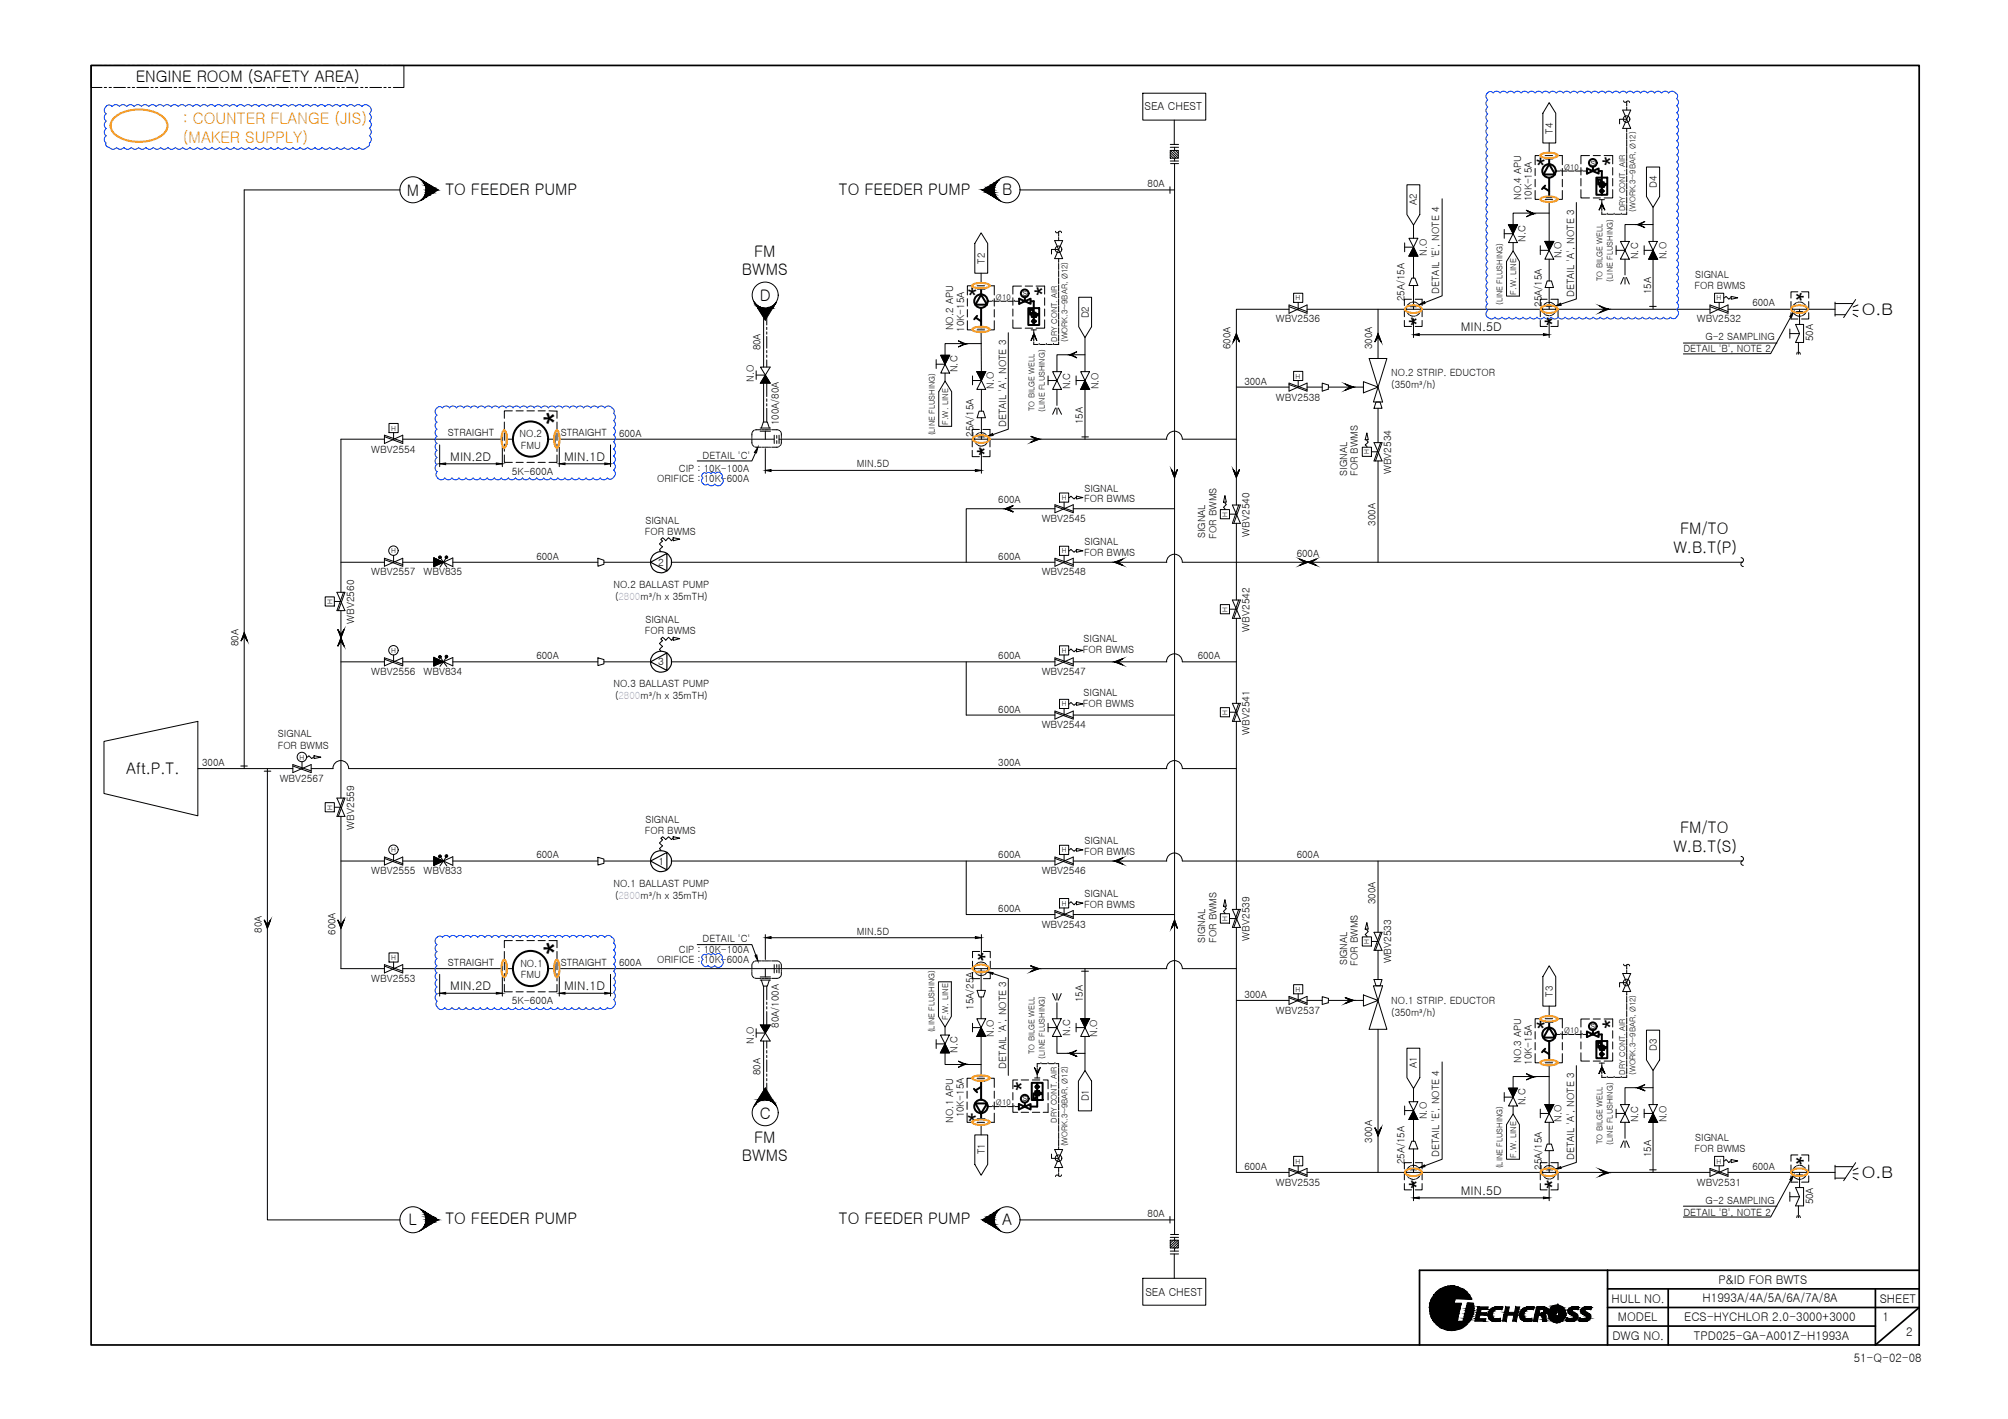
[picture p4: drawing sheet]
<svg xmlns="http://www.w3.org/2000/svg" width="297mm" height="210mm" viewBox="0 0 297 210" stroke-linecap="round" stroke-linejoin="round" font-family="sans-serif">
<defs><g id="words">
<g font-size="5.1">
<text x="84.2" y="62.9" transform="rotate(-90 84.2 62.9)">*</text>
<text x="84.2" y="141.3" transform="rotate(-90 84.2 141.3)">*</text>
</g>
<g font-size="3.7">
<text x="227.2" y="26">*</text>
<text x="239.8" y="24.6" transform="rotate(-90 239.8 24.6)">*</text>
<text x="143.1" y="45.2">*</text>
<text x="155.8" y="43.8" transform="rotate(-90 155.8 43.8)">*</text>
<text x="227.2" y="153.7">*</text>
<text x="239.8" y="152.3" transform="rotate(-90 239.8 152.3)">*</text>
<text x="152.8" y="161.3" transform="rotate(-90 152.8 161.3)">*</text>
<text x="143.1" y="167.4">*</text>
</g>
<g font-size="3.6">
<text x="264.2" y="43.2" transform="rotate(90 264.2 43.2)">*</text>
<text x="211.1" y="48.2" transform="rotate(-90 211.1 48.2)">*</text>
<text x="231.2" y="48.2" transform="rotate(-90 231.2 48.2)">*</text>
<text x="147.2" y="67.5" transform="rotate(-90 147.2 67.5)">*</text>
<text x="143.1" y="140.8" transform="rotate(90 143.1 140.8)">*</text>
<text x="264.2" y="170.9" transform="rotate(90 264.2 170.9)">*</text>
<text x="211.1" y="175.9" transform="rotate(-90 211.1 175.9)">*</text>
<text x="231.2" y="175.9" transform="rotate(-90 231.2 175.9)">*</text>
</g>
<g font-size="2.4">
<text x="20.1" y="12.2">ENGINE ROOM (SAFETY AREA)</text>
<text x="60.2" y="29">M</text>
<text x="65.9" y="28.8">TO FEEDER PUMP</text>
<text x="124.1" y="28.8">TO FEEDER PUMP</text>
<text x="148.3" y="28.9">B</text>
<text x="109.7" y="40.6">BWMS</text>
<text x="111.6" y="38">FM</text>
<text x="112.4" y="44.5">D</text>
<text x="275.4" y="46.6">O.B</text>
<text x="247.5" y="81.9">W.B.T(P)</text>
<text x="248.6" y="79.1">FM/TO</text>
<text x="18.6" y="114.5">Aft.P.T.</text>
<text x="248.6" y="123.3">FM/TO</text>
<text x="247.5" y="126.1">W.B.T(S)</text>
<text x="112.4" y="165.5">C</text>
<text x="109.7" y="171.7">BWMS</text>
<text x="111.6" y="169.1">FM</text>
<text x="275.4" y="174.3">O.B</text>
<text x="60.4" y="181.3">L</text>
<text x="65.9" y="181.1">TO FEEDER PUMP</text>
<text x="124.1" y="181.1">TO FEEDER PUMP</text>
<text x="148.3" y="181.2">A</text>
</g>
<g font-size="2.4" fill="#f8991e">
<text x="27" y="18.4">: COUNTER FLANGE (JIS)</text>
<text x="27.1" y="21.2">(MAKER SUPPLY)</text>
</g>
<g font-size="1.8">
<text x="216.1" y="49">MIN.5D</text>
<text x="66.6" y="68.1">MIN.2D</text>
<text x="83.5" y="68.1">MIN.1D</text>
<text x="66.6" y="146.5">MIN.2D</text>
<text x="83.5" y="146.5">MIN.1D</text>
<text x="216.1" y="176.7">MIN.5D</text>
<text x="254.2" y="189.9">P&amp;ID FOR BWTS</text>
<text x="238.4" y="192.7">HULL NO.</text>
<text x="239.3" y="195.4">MODEL</text>
<text x="249.1" y="195.4">ECS-HYCHLOR 2.0-3000+3000</text>
<text x="251.9" y="192.6">H1993A/4A/5A/6A/7A/8A</text>
<text x="278.1" y="192.7">SHEET</text>
<text x="278.5" y="195.4">1</text>
<text x="282" y="197.7">2</text>
<text x="238.5" y="198.1">DWG NO.</text>
<text x="250.6" y="198.1">TPD025-GA-A001Z-H1993A</text>
</g>
<text font-size="1.7" x="274.2" y="201.4">51-Q-02-08</text>
<g font-size="1.6">
<text x="169.3" y="16.3">SEA CHEST</text>
<text x="169.4" y="191.7">SEA CHEST</text>
</g>
<g font-size="1.5">
<text x="229.7" y="19.8" transform="rotate(-90 229.7 19.8)">T4</text>
<text x="169.8" y="27.7">80A</text>
<text x="225" y="29.6" transform="rotate(-90 225 29.6)">NO.4 APU</text>
<text x="226.6" y="29.8" transform="rotate(-90 226.6 29.8)">10K-15A</text>
<text x="235.3" y="24.5">s</text>
<text x="245.1" y="27.8" transform="rotate(-90 245.1 27.8)">D4</text>
<text x="209.6" y="30.4" transform="rotate(-90 209.6 30.4)">A2</text>
<text x="225.7" y="35.8" transform="rotate(-90 225.7 35.8)">N.C</text>
<text x="145.7" y="39" transform="rotate(-90 145.7 39)">T2</text>
<text x="211.1" y="37.9" transform="rotate(-90 211.1 37.9)">N.O</text>
<text x="231" y="38.2" transform="rotate(-90 231 38.2)">N.O</text>
<text x="242.3" y="38.3" transform="rotate(-90 242.3 38.3)">N.C</text>
<text x="246.5" y="38.3" transform="rotate(-90 246.5 38.3)">N.O</text>
<text x="250.8" y="41.1">SIGNAL</text>
<text x="151.3" y="43.8">s</text>
<text x="161.1" y="47.1" transform="rotate(-90 161.1 47.1)">D2</text>
<text x="188.7" y="47.7">WBV2536</text>
<text x="207.8" y="44.6" transform="rotate(-90 207.8 44.6)">25A/15A</text>
<text x="212.9" y="43.5" transform="rotate(-90 212.9 43.5)">DETAIL 'E', NOTE 4</text>
<text x="228.1" y="45.4" transform="rotate(-90 228.1 45.4)">25A/15A</text>
<text x="232.8" y="43.9" transform="rotate(-90 232.8 43.9)">DETAIL 'A', NOTE 3</text>
<text x="244.2" y="43.5" transform="rotate(-90 244.2 43.5)">15A</text>
<text x="250.7" y="42.8">FOR BWMS</text>
<text x="251" y="47.7">WBV2532</text>
<text x="259.2" y="45.3">600A</text>
<text x="112.5" y="51.8" transform="rotate(-90 112.5 51.8)">80A</text>
<text x="141" y="48.8" transform="rotate(-90 141 48.8)">NO.2 APU</text>
<text x="142.6" y="49.1" transform="rotate(-90 142.6 49.1)">10K-15A</text>
<text x="182" y="51.7" transform="rotate(-90 182 51.7)">600A</text>
<text x="203" y="51.7" transform="rotate(-90 203 51.7)">300A</text>
<text x="249" y="52.1">DETAIL 'B', NOTE 2</text>
<text x="252.3" y="50.4">G-2 SAMPLING</text>
<text x="268.2" y="50.4" transform="rotate(-90 268.2 50.4)">50A</text>
<text x="111.5" y="56.5" transform="rotate(-90 111.5 56.5)">N.O</text>
<text x="141.6" y="55.1" transform="rotate(-90 141.6 55.1)">N.C</text>
<text x="147" y="57.5" transform="rotate(-90 147 57.5)">N.O</text>
<text x="158.3" y="57.6" transform="rotate(-90 158.3 57.6)">N.C</text>
<text x="162.5" y="57.6" transform="rotate(-90 162.5 57.6)">N.O</text>
<text x="184.1" y="56.9">300A</text>
<text x="188.7" y="59.3">WBV2538</text>
<text x="205.8" y="55.7">NO.2 STRIP. EDUCTOR</text>
<text x="205.8" y="57.4">(350m³/h)</text>
<text x="66.3" y="64.5">STRAIGHT</text>
<text x="76.8" y="64.7">NO.2</text>
<text x="82.9" y="64.5">STRAIGHT</text>
<text x="91.6" y="64.6">600A</text>
<text x="115.2" y="62.9" transform="rotate(-90 115.2 62.9)">100A/80A</text>
<text x="144" y="64.6" transform="rotate(-90 144 64.6)">25A/15A</text>
<text x="148.9" y="63.2" transform="rotate(-90 148.9 63.2)">DETAIL 'A', NOTE 3</text>
<text x="160.2" y="62.8" transform="rotate(-90 160.2 62.8)">15A</text>
<text x="54.9" y="67">WBV2554</text>
<text x="75.7" y="70.2">5K-600A</text>
<text x="77.1" y="66.4">FMU</text>
<text x="97.2" y="71.3">ORIFICE : 10K-600A</text>
<text x="100.4" y="69.8">CIP : 10K-100A</text>
<text x="103.9" y="67.8">DETAIL 'C'</text>
<text x="126.8" y="69.1">MIN.5D</text>
<text x="199.3" y="70.4" transform="rotate(-90 199.3 70.4)">SIGNAL</text>
<text x="200.9" y="70.4" transform="rotate(-90 200.9 70.4)">FOR BWMS</text>
<text x="205.8" y="70.1" transform="rotate(-90 205.8 70.1)">WBV2534</text>
<text x="95.5" y="77.5">SIGNAL</text>
<text x="147.7" y="74.5">600A</text>
<text x="154.1" y="77.2">WBV2545</text>
<text x="160.4" y="74.3">FOR BWMS</text>
<text x="160.4" y="72.7">SIGNAL</text>
<text x="203.5" y="77.8" transform="rotate(-90 203.5 77.8)">300A</text>
<text x="79.3" y="82.8">600A</text>
<text x="95.4" y="79.1">FOR BWMS</text>
<text x="97.3" y="83.7">2</text>
<text x="147.7" y="82.8">600A</text>
<text x="160.4" y="82.2">FOR BWMS</text>
<text x="160.4" y="80.6">SIGNAL</text>
<text x="178.3" y="79.6" transform="rotate(-90 178.3 79.6)">SIGNAL</text>
<text x="179.9" y="79.7" transform="rotate(-90 179.9 79.7)">FOR BWMS</text>
<text x="184.8" y="79.4" transform="rotate(-90 184.8 79.4)">WBV2540</text>
<text x="191.8" y="82.3">600A</text>
<text x="54.9" y="85.1">WBV2557</text>
<text x="62.7" y="85.1">WBV835</text>
<text x="90.7" y="86.9">NO.2 BALLAST PUMP</text>
<text x="91" y="88.7">(2800m³/h x 35mTH)</text>
<text x="154.1" y="85.1">WBV2548</text>
<text x="35.3" y="95.6" transform="rotate(-90 35.3 95.6)">80A</text>
<text x="52.4" y="92.3" transform="rotate(-90 52.4 92.3)">WBV2560</text>
<text x="95.4" y="93.8">FOR BWMS</text>
<text x="95.5" y="92.2">SIGNAL</text>
<text x="160.3" y="95">SIGNAL</text>
<text x="184.8" y="93.4" transform="rotate(-90 184.8 93.4)">WBV2542</text>
<text x="54.9" y="99.9">WBV2556</text>
<text x="62.7" y="99.9">WBV834</text>
<text x="79.3" y="97.5">600A</text>
<text x="90.7" y="101.7">NO.3 BALLAST PUMP</text>
<text x="97.3" y="98.4">3</text>
<text x="147.7" y="97.5">600A</text>
<text x="154.1" y="99.9">WBV2547</text>
<text x="160.2" y="96.6">FOR BWMS</text>
<text x="177.2" y="97.5">600A</text>
<text x="91" y="103.4">(2800m³/h x 35mTH)</text>
<text x="147.7" y="105.4">600A</text>
<text x="154.1" y="107.7">WBV2544</text>
<text x="160.2" y="104.5">FOR BWMS</text>
<text x="160.3" y="102.9">SIGNAL</text>
<text x="29.9" y="113.3">300A</text>
<text x="41.1" y="110.7">FOR BWMS</text>
<text x="41.1" y="109.1">SIGNAL</text>
<text x="147.7" y="113.3">300A</text>
<text x="184.8" y="108.7" transform="rotate(-90 184.8 108.7)">WBV2541</text>
<text x="41.4" y="115.6">WBV2567</text>
<text x="52.4" y="122.7" transform="rotate(-90 52.4 122.7)">WBV2559</text>
<text x="95.4" y="123.3">FOR BWMS</text>
<text x="95.5" y="121.7">SIGNAL</text>
<text x="160.4" y="124.8">SIGNAL</text>
<text x="54.9" y="129.4">WBV2555</text>
<text x="62.7" y="129.4">WBV833</text>
<text x="79.3" y="127">600A</text>
<text x="90.7" y="131.2">NO.1 BALLAST PUMP</text>
<text x="97.4" y="127.9">1</text>
<text x="147.7" y="127">600A</text>
<text x="154.1" y="129.4">WBV2546</text>
<text x="160.4" y="126.5">FOR BWMS</text>
<text x="191.8" y="127">600A</text>
<text x="38.7" y="138" transform="rotate(-90 38.7 138)">80A</text>
<text x="91" y="132.9">(2800m³/h x 35mTH)</text>
<text x="147.7" y="134.9">600A</text>
<text x="154.1" y="137.2">WBV2543</text>
<text x="160.4" y="134.4">FOR BWMS</text>
<text x="160.4" y="132.7">SIGNAL</text>
<text x="203.5" y="133.7" transform="rotate(-90 203.5 133.7)">300A</text>
<text x="49.6" y="138.3" transform="rotate(-90 49.6 138.3)">600A</text>
<text x="66.3" y="142.9">STRAIGHT</text>
<text x="77" y="143">NO.1</text>
<text x="82.9" y="142.9">STRAIGHT</text>
<text x="91.6" y="142.9">600A</text>
<text x="97.2" y="142.5">ORIFICE : 10K-600A</text>
<text x="100.4" y="141">CIP : 10K-100A</text>
<text x="103.9" y="139.4">DETAIL 'C'</text>
<text x="126.8" y="138.2">MIN.5D</text>
<text x="178.3" y="139.4" transform="rotate(-90 178.3 139.4)">SIGNAL</text>
<text x="179.9" y="139.5" transform="rotate(-90 179.9 139.5)">FOR BWMS</text>
<text x="184.8" y="139.1" transform="rotate(-90 184.8 139.1)">WBV2539</text>
<text x="199.3" y="142.8" transform="rotate(-90 199.3 142.8)">SIGNAL</text>
<text x="200.9" y="142.9" transform="rotate(-90 200.9 142.9)">FOR BWMS</text>
<text x="205.8" y="142.5" transform="rotate(-90 205.8 142.5)">WBV2533</text>
<text x="54.9" y="145.3">WBV2553</text>
<text x="75.7" y="148.5">5K-600A</text>
<text x="77.1" y="144.7">FMU</text>
<text x="144" y="149.3" transform="rotate(-90 144 149.3)">15A/25A</text>
<text x="160.2" y="148.2" transform="rotate(-90 160.2 148.2)">15A</text>
<text x="184.1" y="147.6">300A</text>
<text x="188.7" y="150">WBV2537</text>
<text x="205.8" y="148.4">NO.1 STRIP. EDUCTOR</text>
<text x="229.7" y="147.4" transform="rotate(-90 229.7 147.4)">T3</text>
<text x="111.5" y="154.4" transform="rotate(-90 111.5 154.4)">N.O</text>
<text x="115.2" y="152" transform="rotate(-90 115.2 152)">80A/100A</text>
<text x="141.6" y="155.7" transform="rotate(-90 141.6 155.7)">N.C</text>
<text x="147" y="153.4" transform="rotate(-90 147 153.4)">N.O</text>
<text x="158.3" y="153.2" transform="rotate(-90 158.3 153.2)">N.C</text>
<text x="162.3" y="153.4" transform="rotate(-90 162.3 153.4)">N.O</text>
<text x="205.8" y="150.2">(350m³/h)</text>
<text x="235.3" y="152.2">s</text>
<text x="245.1" y="155.5" transform="rotate(-90 245.1 155.5)">D3</text>
<text x="112.5" y="159" transform="rotate(-90 112.5 159)">80A</text>
<text x="148.8" y="158.1" transform="rotate(-90 148.8 158.1)">DETAIL 'A', NOTE 3</text>
<text x="209.6" y="157.9" transform="rotate(-90 209.6 157.9)">A1</text>
<text x="225" y="157.3" transform="rotate(-90 225 157.3)">NO.3 APU</text>
<text x="226.6" y="157.5" transform="rotate(-90 226.6 157.5)">10K-15A</text>
<text x="141" y="166.1" transform="rotate(-90 141 166.1)">NO.1 APU</text>
<text x="142.6" y="165.3" transform="rotate(-90 142.6 165.3)">10K-15A</text>
<text x="151.3" y="162.9">s</text>
<text x="161.1" y="162.9" transform="rotate(-90 161.1 162.9)">D1</text>
<text x="211.1" y="165.6" transform="rotate(-90 211.1 165.6)">N.O</text>
<text x="225.7" y="163.5" transform="rotate(-90 225.7 163.5)">N.C</text>
<text x="231" y="165.9" transform="rotate(-90 231 165.9)">N.O</text>
<text x="242.3" y="166" transform="rotate(-90 242.3 166)">N.C</text>
<text x="246.5" y="166" transform="rotate(-90 246.5 166)">N.O</text>
<text x="145.7" y="170.7" transform="rotate(-90 145.7 170.7)">T1</text>
<text x="184.1" y="173">600A</text>
<text x="203" y="169" transform="rotate(-90 203 169)">300A</text>
<text x="207.8" y="172.2" transform="rotate(-90 207.8 172.2)">25A/15A</text>
<text x="212.9" y="171.2" transform="rotate(-90 212.9 171.2)">DETAIL 'E', NOTE 4</text>
<text x="228.1" y="173" transform="rotate(-90 228.1 173)">25A/15A</text>
<text x="232.8" y="171.6" transform="rotate(-90 232.8 171.6)">DETAIL 'A', NOTE 3</text>
<text x="244.2" y="171.2" transform="rotate(-90 244.2 171.2)">15A</text>
<text x="250.7" y="170.5">FOR BWMS</text>
<text x="250.8" y="168.8">SIGNAL</text>
<text x="259.2" y="173">600A</text>
<text x="188.7" y="175.4">WBV2535</text>
<text x="249" y="179.9">DETAIL 'B', NOTE 2</text>
<text x="251" y="175.4">WBV2531</text>
<text x="252.3" y="178.1">G-2 SAMPLING</text>
<text x="268.2" y="178.2" transform="rotate(-90 268.2 178.2)">50A</text>
<text x="169.8" y="180">80A</text>
</g>
<g font-size="1.2">
<text x="231.4" y="25.1">Ø10</text>
<text x="240.4" y="31.2" transform="rotate(-90 240.4 31.2)">DRY CONT. AIR</text>
<text x="241.9" y="31.4" transform="rotate(-90 241.9 31.4)">(WORK.3~9BAR, Ø12)</text>
<text x="237" y="41.6" transform="rotate(-90 237 41.6)">TO BILGE WELL</text>
<text x="238.6" y="41.6" transform="rotate(-90 238.6 41.6)">(LINE FLUSHING)</text>
<text x="147.3" y="44.4">Ø10</text>
<text x="222.3" y="45.2" transform="rotate(-90 222.3 45.2)">(LINE FLUSHING)</text>
<text x="224.3" y="43.6" transform="rotate(-90 224.3 43.6)">F.W. LINE</text>
<text x="156.4" y="50.5" transform="rotate(-90 156.4 50.5)">DRY CONT. AIR</text>
<text x="157.9" y="50.6" transform="rotate(-90 157.9 50.6)">(WORK.3~9BAR, Ø12)</text>
<text x="138.3" y="64.4" transform="rotate(-90 138.3 64.4)">(LINE FLUSHING)</text>
<text x="140.3" y="62.9" transform="rotate(-90 140.3 62.9)">F.W. LINE</text>
<text x="153" y="60.8" transform="rotate(-90 153 60.8)">TO BILGE WELL</text>
<text x="154.6" y="60.9" transform="rotate(-90 154.6 60.9)">(LINE FLUSHING)</text>
<text x="138.2" y="152.7" transform="rotate(-90 138.2 152.7)">(LINE FLUSHING)</text>
<text x="140.3" y="150.9" transform="rotate(-90 140.3 150.9)">F.W. LINE</text>
<text x="153" y="155.9" transform="rotate(-90 153 155.9)">TO BILGE WELL</text>
<text x="231.4" y="152.8">Ø10</text>
<text x="154.6" y="156.6" transform="rotate(-90 154.6 156.6)">(LINE FLUSHING)</text>
<text x="240.4" y="158.9" transform="rotate(-90 240.4 158.9)">DRY CONT. AIR</text>
<text x="241.9" y="159" transform="rotate(-90 241.9 159)">(WORK.3~9BAR, Ø12)</text>
<text x="147.3" y="163.5">Ø10</text>
<text x="156.4" y="166.1" transform="rotate(-90 156.4 166.1)">DRY CONT. AIR</text>
<text x="157.9" y="169.6" transform="rotate(-90 157.9 169.6)">(WORK.3~9BAR, Ø12)</text>
<text x="222.3" y="172.8" transform="rotate(-90 222.3 172.8)">(LINE FLUSHING)</text>
<text x="224.3" y="171.3" transform="rotate(-90 224.3 171.3)">F.W. LINE</text>
<text x="237" y="169.2" transform="rotate(-90 237 169.2)">TO BILGE WELL</text>
<text x="238.6" y="169.3" transform="rotate(-90 238.6 169.3)">(LINE FLUSHING)</text>
</g>
<g font-size="1">
<text x="191.7" y="44.4">H</text>
<text x="253.9" y="44.4">H</text>
<text x="191.7" y="56">H</text>
<text x="57.8" y="63.7">H</text>
<text x="202.5" y="67.2" transform="rotate(-90 202.5 67.2)">H</text>
<text x="157.1" y="74">H</text>
<text x="181.6" y="76.4" transform="rotate(-90 181.6 76.4)">H</text>
<text x="57.8" y="81.9">H</text>
<text x="157.1" y="81.9">H</text>
<text x="49.2" y="89.3" transform="rotate(-90 49.2 89.3)">H</text>
<text x="181.6" y="90.5" transform="rotate(-90 181.6 90.5)">H</text>
<text x="57.8" y="96.6">H</text>
<text x="157.1" y="96.6">H</text>
<text x="157.1" y="104.5">H</text>
<text x="181.6" y="105.7" transform="rotate(-90 181.6 105.7)">H</text>
<text x="44.3" y="112.4">H</text>
<text x="49.2" y="119.7" transform="rotate(-90 49.2 119.7)">H</text>
<text x="57.8" y="126.1">H</text>
<text x="157.1" y="126.1">H</text>
<text x="157.1" y="134">H</text>
<text x="181.6" y="136.2" transform="rotate(-90 181.6 136.2)">H</text>
<text x="57.8" y="142">H</text>
<text x="202.5" y="139.6" transform="rotate(-90 202.5 139.6)">H</text>
<text x="191.7" y="146.7">H</text>
<text x="191.7" y="172.1">H</text>
<text x="253.9" y="172.1">H</text>
</g>
</g></defs>
<!-- layer: 0.2 Dwg sheet -->
<g fill="none" stroke="#000" stroke-width=".25">
<path d="M13.5 9.7h270.4v189.3h-270.4zM227.3 193.4l-.4 2M229 194.5l1.1 .1M230.1 194.6h.1M230.1 194.6l.1 .1v1M230.2 194.3h.1M230.2 194.3h-1.2M230.3 195.7h.1M230.4 193.1h.1M230.4 193.1l-.2 1.2M230.6 193.1l-.1 1.1 .1 .1M230.6 194.3h.1"/>
<path d="M230.6 194.5l-.2 .4-.1 .8M230.6 194.5h.1M230.6 194.3l1 .1M231.6 194.5h-1M231.6 194.4h.1M237.8 190.7h46.1M237.8 196.2h39.6M237.8 187.9v11.1M246.8 190.7v8.3M277.4 190.7v8.3l6.5-5.6h-46.1M283.9 187.9h-73.9v11.1"/>
</g>
<!-- layer: 1.1 Y_Pipe -->
<g fill="none" stroke="#000" stroke-width=".15">
<path d="M15.1 9.7h-1.6v3.2h1.6M15.4 12.9h.4M15.4 9.7h.4M16.1 12.9h.4M16.1 9.7h.4M16.8 12.9h1.8M16.8 9.7h1.8M18.9 12.9h.3M18.9 9.7h.3M19.6 12.9h.3M19.6 9.7h.3M20.2 12.9h1.8"/>
<path d="M20.2 9.7h1.8M22.3 12.9h.4M22.3 9.7h.4M23 12.9h.3M23 9.7h.3M23.7 12.9h1.7M23.7 9.7h1.7M25.8 12.9h.3M25.8 9.7h.3M26.5 12.9h.3M26.5 9.7h.3M27.1 12.9h1.8"/>
<path d="M27.1 9.7h1.8M29.2 12.9h.4M29.2 9.7h.4M29.9 12.9h.3M29.9 9.7h.3M30.6 12.9h1.7M30.6 9.7h1.7M32.7 12.9h.3M32.7 9.7h.3M33.4 12.9h.3M33.4 9.7h.3M34.1 12.9h1.7"/>
<path d="M34.1 9.7h1.7M36.1 12.9h.4M36.1 9.7h.4M36.8 12.9h.3M36.8 9.7h.3M37.5 12.9h1.7M37.5 9.7h1.7M39.6 12.9h.3M39.6 9.7h.3M40.2 12.9h.4M40.2 9.7h.4M41 12.9h1.6"/>
<path d="M41 9.7h1.6M43 12.9h.4M43 9.7h.4M43.7 12.9h.3M43.7 9.7h.3M44.4 12.9h1.7M44.4 9.7h1.7M46.5 12.9h.3M46.5 9.7h.3M47.1 12.9h.4M47.1 9.7h.4M47.8 12.9h1.7"/>
<path d="M47.8 9.7h1.7M49.9 12.9h.3M49.9 9.7h.3M50.6 12.9h.3M50.6 9.7h.3M51.3 12.9h1.7M51.3 9.7h1.7M53.4 12.9h.3M53.4 9.7h.3M54 12.9h.4M54 9.7h.4M54.7 12.9h1.7"/>
<path d="M54.7 9.7h1.7M56.8 12.9h.3M56.8 9.7h.3M57.5 12.9h.3M57.5 9.7h.3M58.2 9.7h1.5v3.2h-1.5M169.1 13.8h9.3v4h-9.3zM173.7 17.8v3.6M229.2 15.2l.9 1.5v4.5h-1.9v-4.5zM59.2 28.1h-23.1v85.6M62 26.4l2.8 1.7M145.1 34.4l1 1.6v4.4h-1.9v-4.4z"/>
<path d="M145.3 28.1l2.8 1.7M150.9 28.1h22.9M173.1 27.6v1M173.1 22.3h1.2v1.1h-1.2zM173.1 23.8h1.2M173.1 21.8h1.2M173.1 22.3l1.2 1.1M173.1 22.6l.9 .8M173.1 22.9l.5 .5M173.1 23.3l.1 .1M173.1 21.4h1.2M173.2 24.2h1.1"/>
<path d="M173.5 22.3l.8 .8M173.8 21.8v.5M173.8 23.4v.4M173.8 24.2v158.4M173.9 22.3l.4 .4M174.2 22.3h.1M207.8 36.6h1.3M207.8 35.9v1.3M208.1 27.3h1.9v4.4l-.9 1.6-1-1.6zM208.4 35.2h1.3l-.6 1.4zM208.4 37.9h1.3M209.1 36.6l.6 1.3h-1.3z"/>
<path d="M209.1 33.3v1.9M209.1 37.9v3.2M222.5 33.9v1.3M223.2 33.3h1.3l-.7 1.3zM223.2 33.3h1.3M223.8 37.1l1 1.6v5.1h-1.9v-5.1zM223.8 34.6l.7 1.3h-1.3zM223.8 35.9v1.2M227.9 37h1.3M227.9 36.4v1.3M228.5 35.7h1.3l-.6 1.3zM228.5 35.7h1.3"/>
<path d="M228.7 22.6h1M228.7 29.9h1M229.2 31.5h-5.4v3.1h-1.3M229.2 37l.6 1.3h-1.3zM229.2 21.2v1.4M229.2 29.9v5.8M229.2 38.3v3.3M239.1 37h1.3M239.1 36.4v1.3M239.7 35.7h1.3l-.6 1.3zM240.4 37l.6 1.3h-1.3zM240.4 38.3v2.4"/>
<path d="M243.2 37h1.3M243.2 36.4v1.3M243.6 24.7h1.9v4.4l-1 1.6-.9-1.6zM243.9 35.7h1.3l-.7 1.3zM243.9 38.3h1.3M244.5 37l.7 1.3h-1.3zM244.5 33.2h-4.1v2.5M244.5 30.7v5M244.5 38.3v7.4M111.5 44.6l1.7 2.8M111.9 55.5h1.3M111.9 54.8v1.3"/>
<path d="M112.5 54.3l1.4 2.4h-1.4l1.4-2.4zM113 47v7.3M113 56.7v5.7M113.4 47v1.1M113.4 48.4v.4M113.4 49.1v.3M113.4 49.8v1.7M113.4 51.8v.4M113.4 52.5v.4M113.4 53.2v1.1M113.4 56.7v2M113.4 59v.4"/>
<path d="M113.4 59.7v.4M138.5 53.2v1.3M139.2 52.6h1.3l-.7 1.3zM139.2 52.6h1.3M139.8 56.4l1 1.5v5.2h-1.9v-5.2zM139.8 53.9l.7 1.3h-1.3zM139.8 55.2v1.2M143.9 56.3h1.3M143.9 55.6v1.3M144.5 55h1.3l-.6 1.3zM144.5 55h1.3M144.6 41.9h1.1"/>
<path d="M144.6 49.1h1.1M145.1 40.4v1.5M145.1 49.1l.1 5.9M145.2 50.8h-5.4v3.1h-1.3M145.2 56.3l.6 1.3h-1.3zM145.2 57.6v3.2M155 56.3h1.4M155 55.6v1.3M155.7 55h1.3l-.6 1.3zM156.4 56.3l.6 1.3h-1.3zM156.4 57.6v2.4M159.2 56.3h1.3"/>
<path d="M159.2 55.6v1.3M159.6 44h1.9v4.3l-1 1.6-.9-1.6zM159.9 55h1.3l-.7 1.3zM159.9 57.6h1.3M160.5 56.3l.7 1.3h-1.3zM160.5 52.5h-4.1v2.5M160.5 49.9v5.1M160.5 57.6v7.4M182.9 57.3h7.8M190.7 45.7h-7.8v29M190.7 45.4l2.7 .9v-1.2l-2.7 1.2v-1.2l2.7 1M190.7 56.9l2.7 1v-1.2l-2.7 1.2v-1.2l2.7 .9"/>
<path d="M191.4 54.9h1.3v1.4h-1.3zM191.4 43.4h1.3v1.3h-1.3zM192 44.7v1M192 56.3v1M193.4 45.7h59.6M193.4 57.3h2.2M196.5 57.6v-.6l-.9-.3v1.2l.9-.3M196.5 57.3h5.2M201.7 56.5l2.1 .8-2.1 .8zM202.5 53h2.7l-2 6.5h1.3zM203.6 59.5h.5l.3 .9h-1.1zM203.8 45.7v7.3"/>
<path d="M208.6 45.4h1M208.8 41.1h.5l.4 1.1h-1.3zM209.1 42.2v3.5M228.7 45.3h1M228.9 41.6h.6l.3 .9h-1.2zM229.2 42.5v3.2M240.2 41l-.5 1M240.4 41v1M240.6 41l.4 1M244 45.3h1M253 45.4l2.6 .9v-1.2l-2.6 1.2v-1.2l2.6 1M253.6 43.4h1.4v1.3h-1.4z"/>
<path d="M254.3 44.7v1M255.6 45.7h15.9M264.8 48.7v1.3M264.8 49.3h1.4M265.6 48h1.2v2.7h-1.2l.6-1.4zM265.7 46.1h1M265.9 52.1l-.1 .3M266 50.7v1.3M266 52.1v.3M266.2 45.7v2.3M266.2 52.1l.1 .3M271.5 44.9h2.6"/>
<path d="M271.5 44.7v2.1M271.5 46.6h1.5M274.1 46.5l.7 .3M274.1 45.9h.8M274.5 44.3l-1.8 2.7M274.8 45.1l-.7 .3M56.9 64.6l2.7 1v-1.2l-2.7 1.2v-1.2l2.7 .9M56.9 65h-6.5v22.6M57.5 62.6h1.4v1.4h-1.4zM58.2 64v1M59.6 65h14.7M74.3 64.2v1.5"/>
<path d="M74.9 65h1M81.1 65h1M82.7 65h31.8M82.7 64.2v1.5M112.5 63.8h1.5M112.5 63.3h1.5M112.6 63.3l.3-.9h.6l.3 .9M113.2 63.8v1.2M113.4 60.4v2M114.5 64.4v1.2M114.9 64.4v.4M114.9 65.2v.4"/>
<path d="M115.2 65h57.4M115.2 64.4v1.2M144.7 64.6h.9M144.8 60.8h.7l.3 1h-1.3zM145.2 61.8v3.2M156.1 75.3h-13.2v7.9M156.1 74.9l2.7 .9v-1.1l-2.7 1.1v-1.1l2.7 .9M156.1 60.4l-.4 .9M156.4 60.4v.9M156.6 60.4l.4 .9M156.7 72.9h1.4v1.4h-1.4zM157.4 74.3v1"/>
<path d="M158.8 75.3h15M160 64.6h1M172.6 64.9a1.16 1.16 0 0 1 1.1-1.1 1.16 1.16 0 0 1 1.2 1.1M174.9 65h8M180.5 75.4h1.4v1.3h-1.4zM181.9 76.1h1M182.9 77.4v11.4M183.2 74.7l-.9 2.7h1.2l-1.2-2.7h1.2l-1 2.7M201.5 66.2h1.4v1.3h-1.4zM202.9 66.8h.9M203.8 60.4v5.1M203.8 68.2v15"/>
<path d="M204.2 65.5l-.9 2.7h1.1l-1.1-2.7h1.1l-.9 2.7M48.1 88.3h1.4v1.3h-1.4zM49.5 89h.9M50.4 97.9h6.5M50.4 90.3v27.8M50.4 83.2h6.5M50.8 87.6l-1 2.7h1.2l-1.2-2.7h1.2l-.9 2.7M56.9 82.8l2.7 1v-1.2l-2.7 1.2v-1.2l2.7 .9M56.9 97.5l2.7 1v-1.2l-2.7 1.2v-1.2l2.7 .9M58.2 82.2v1M58.2 96.9v1M59.6 97.9h4.6"/>
<path d="M59.6 83.2h4.6M64.2 82.5l2.8 1.3v-1.3l-2.8 1.3M64.2 97.3l2.8 1.2v-1.2l-2.8 1.2M65.1 97l-.2 .2M65.1 82.3l-.2 .2M65.2 97l-.2 .3M65.2 82.3l-.2 .2M65.2 97.3l.4 .6-.5 .7M65.2 82.6l.4 .6-.5 .7M65.2 97.1l-.2 .2M65.2 82.3l-.2 .3M65.2 97.1l-.2 .3"/>
<path d="M65.2 82.4l-.2 .2M65.3 97.2l-.2 .2M65.3 82.5l-.2 .1M66.1 97l-.2 .2M66.1 82.2l-.2 .3M66.1 82.3l-.2 .2M66.2 97l-.3 .3M66.2 82.3l-.3 .3M66.2 97.1l-.6 .8 .5 .7M66.2 82.4l-.6 .8 .5 .7M66.2 97.1l-.1 .3M66.2 82.4l-.1 .2"/>
<path d="M67 97.9h21.4M67 83.2h21.4M88.4 97.3l.9 .3v.6l-.9 .3zM88.4 82.6l.9 .3v.6l-.9 .3zM89.3 97.9h6.9M89.3 83.2h6.9M99.3 97.9h56.8M99.3 83.2h56.8M142.9 97.9v7.9h13.2M156.1 82.8l2.7 1v-1.2l-2.7 1.2v-1.2l2.7 .9M156.1 97.5l2.7 1v-1.2l-2.7 1.2v-1.2l2.7 .9M156.7 80.8h1.4v1.4h-1.4z"/>
<path d="M156.7 95.5h1.4v1.4h-1.4zM157.4 82.2v1M157.4 96.9v1M158.8 97.9h13.8M158.8 83.2h13.8M172.6 83.1a1.16 1.16 0 0 1 1.1-1.1 1.16 1.16 0 0 1 1.2 1.1M172.6 97.9a1.16 1.16 0 0 1 1.1-1.2 1.16 1.16 0 0 1 1.2 1.2h8M180.5 89.4h1.4v1.4h-1.4zM181.9 90.1h1M182.9 91.5v12.5M183.2 88.8l-.9 2.7h1.2l-1.2-2.7h1.2l-1 2.7M257.5 82.5a.36 .36 0 0 1 .4 .3 .36 .36 0 0 1-.2 .4h-82.8"/>
<path d="M257.7 83.1a.36 .36 0 0 0-.2 .4 .36 .36 0 0 0 .4 .3M15.4 109.7l13.9-3v14l-13.9-3.3zM29.3 113.7h14M35.6 113.3h1M39.1 114.1h1M39.6 113.7v66.8h19.6M43.3 113.3l2.7 1v-1.2l-2.7 1.2v-1.2l2.7 .9M44.7 112.7v1M46 113.7h3.3M48.1 118.7h1.4v1.4h-1.4zM49.2 113.7a1.16 1.16 0 0 1 1.2-1.2 1.16 1.16 0 0 1 1.2 1.2h121M49.5 119.4h.9"/>
<path d="M50.8 118.1l-1 2.7h1.2l-1.2-2.7h1.2l-.9 2.7M156.1 105.4l2.7 1v-1.2l-2.7 1.2v-1.2l2.7 1M156.7 103.4h1.4v1.4h-1.4zM157.4 104.8v1M158.8 105.8h15M172.6 113.7a1.16 1.16 0 0 1 1.1-1.2 1.16 1.16 0 0 1 1.2 1.2h8M180.5 104.7h1.4v1.3h-1.4zM181.9 105.4h1M182.9 106.7v27.8M183.2 104l-.9 2.7h1.2l-1.2-2.7h1.2l-1 2.7M50.4 120.8v22.5h6.5M50.4 127.4h6.5"/>
<path d="M56.9 127l2.7 1v-1.2l-2.7 1.2v-1.2l2.7 .9M58.2 126.4v1M59.6 127.4h4.6M64.2 126.7l2.8 1.3v-1.3l-2.8 1.3M65.1 126.5l-.2 .2M65.2 126.5l-.2 .2M65.2 126.8l.4 .6-.5 .7M65.2 126.5l-.2 .3M65.2 126.6l-.2 .2M65.3 126.6l-.2 .3M66.1 126.5l-.2 .2M66.2 126.5l-.3 .3"/>
<path d="M66.2 126.6l-.6 .8 .5 .7M66.2 126.6l-.1 .2M67 127.4h21.4M88.4 126.8l.9 .3v.6l-.9 .3zM89.3 127.4h6.9M99.3 127.4h56.8M142.9 127.4v7.9h13.2M156.1 127l2.7 1v-1.2l-2.7 1.2v-1.2l2.7 .9M156.1 134.9l2.7 1v-1.2l-2.7 1.2v-1.2l2.7 1M156.7 125h1.4v1.4h-1.4zM156.7 132.9h1.4v1.4h-1.4zM157.4 126.4v1"/>
<path d="M157.4 134.3v1M158.8 127.4h13.8M158.8 135.3h15M172.6 127.3a1.16 1.16 0 0 1 1.1-1.1 1.16 1.16 0 0 1 1.2 1.1M180.5 135.2h1.4v1.4h-1.4zM181.9 135.9h1M182.9 137.2v36.2h7.8M183.2 134.5l-.9 2.7h1.2l-1.2-2.7h1.2l-1 2.7M201.5 138.6h1.4v1.3h-1.4zM202.9 139.3h.9M203.8 127.4v10.5M204.2 137.9l-.9 2.7h1.1l-1.1-2.7h1.1l-.9 2.7"/>
<path d="M257.5 126.7a.36 .36 0 0 1 .4 .3 .36 .36 0 0 1-.2 .4h-82.8M257.7 127.3a.36 .36 0 0 0-.2 .4 .36 .36 0 0 0 .4 .3M56.9 142.9l2.7 1v-1.2l-2.7 1.2v-1.2l2.7 1M57.5 141h1.4v1.3h-1.4zM58.2 142.3v1M59.6 143.3h14.7M74.3 142.6v1.4M74.9 143.3h1M81.1 143.3h1M82.7 143.3h89.9M82.7 142.6v1.4M111.9 152.2v1.2"/>
<path d="M111.9 152.8h1.3M112.5 144.5h1.5M112.5 145h1.5M112.5 151.6l1.4 2.4h-1.4l1.4-2.4zM112.6 145l.3 .9h.6l.3-.9M113 145.9v5.7M113 154v7.3M113.2 143.3v1.2M113.4 145.9v2M113.4 148.2v.4M113.4 148.9v.4M113.4 149.6v2"/>
<path d="M113.4 154v1.1M113.4 155.4v.4M113.4 156.1v.3M113.4 156.8v1.7M113.4 158.9v.3M113.4 159.5v.4M114.5 142.7v1.2M114.9 142.7v.4M114.9 143.5v.4M115.2 142.7v1.2M138.5 154.4h1.3v3.1h5.3M138.5 153.8v1.3"/>
<path d="M138.8 145.2h1.9v5.2l-.9 1.5-1-1.5zM139.1 153.1h1.3l-.6 1.3zM139.1 155.7h1.3M139.8 154.4l.6 1.3h-1.3zM139.8 151.9v1.2M143.9 151.4v1.2M143.9 152h1.2M144.5 150.7h1.3l-.7 1.3zM144.5 153.3h1.3M144.5 146.5h1.3l-.3 1h-.7zM144.6 159.2h1M144.7 143.7h.9"/>
<path d="M145.1 152l.7 1.3h-1.3zM145.1 143.3v3.2M145.1 147.5v3.2M145.1 153.3v5.9M155 151.4v1.2M155 152h1.4M155.7 150.7h1.3l-.6 1.3zM155.7 147l.4 .9M156.4 153.3v2.5h4.1M156.4 152l.6 1.3h-1.3zM156.4 147v.9M156.4 148.3v2.4"/>
<path d="M157 147l-.4 .9M159.2 151.4v1.2M159.2 152h1.3M159.9 150.7h1.2l-.6 1.3zM159.9 150.7h1.2M160 143.7h1M160.5 158.4l1 1.5v4.4h-2v-4.4zM160.5 152l.6 1.3h-1.2zM160.5 143.3v7.4M160.5 153.3v5.1M172.6 143.3a1.16 1.16 0 0 1 1.1-1.2 1.16 1.16 0 0 1 1.2 1.2h8M182.9 148h7.8"/>
<path d="M190.7 147.6l2.7 1v-1.2l-2.7 1.2v-1.2l2.7 1M191.4 145.7h1.3v1.3h-1.3zM192 147v1M193.4 148h2.2M196.5 148.3v-.6l-.9-.3v1.2l.9-.3M196.5 148h5.2M201.7 147.2l2.1 .8-2.1 .8zM203.2 145.8l2 6.5h-2.7l2-6.5zM203.3 144.9h1.1l-.3 .9h-.5zM203.8 140.6v4.3M203.8 152.3v21.1M208.1 155.1h1.9v4.3l-.9 1.6-1-1.6z"/>
<path d="M228.7 150.3h1M228.7 157.6h1M229.2 142.9l.9 1.6v4.3h-1.9v-4.3zM229.2 159.2h-5.4v3.1h-1.3M229.2 148.8v1.5M229.2 157.6v5.8M243.6 152.4h1.9v4.4l-1 1.6-.9-1.6zM244.5 158.4v5M113.2 160.9l-1.7 2.8M113.4 160.2v1.1M144.2 167.9h1.9v4.3l-1 1.6-.9-1.6zM144.6 166.4h1"/>
<path d="M145.1 166.4v1.5M173.1 179.9v1M190.7 173l2.7 1v-1.2l-2.7 1.2v-1.2l2.7 1M191.4 171.1h1.3v1.4h-1.3zM192 172.5v.9M193.4 173.4h59.6M207.8 163.6v1.3M207.8 164.3h1.3M208.4 163h1.3l-.6 1.3zM208.4 165.6h1.3M208.6 173h1M208.8 168.8h.5l.4 1.2h-1.3z"/>
<path d="M209.1 164.3l.6 1.3h-1.3zM209.1 161v2M209.1 165.6v3.2M209.1 170v3.4M222.5 161.6v1.3M223.2 161h1.3l-.7 1.3zM223.2 161h1.3M223.8 164.8l1 1.6v5.1h-1.9v-5.1zM223.8 162.3l.7 1.3h-1.3zM223.8 163.6v1.2M227.9 164.1v1.2M227.9 164.7h1.3"/>
<path d="M228.5 163.4h1.3l-.6 1.3zM228.5 163.4h1.3M228.7 173h1M228.9 169.2h.6l.3 1h-1.2zM229.2 164.7l.6 1.3h-1.3zM229.2 166v3.2M229.2 170.2v3.2M239.1 164.1v1.2M239.1 164.7h1.3M239.7 163.4h1.3l-.6 1.3zM240.2 168.8l-.5 .9M240.4 164.7l.6 1.3h-1.3z"/>
<path d="M240.4 166v2.4M240.4 168.8v.9M240.6 168.8l.4 .9M243.2 164.1v1.2M243.2 164.7h1.3M243.9 163.4h1.3l-.7 1.3zM243.9 166h1.3M244 173h1M244.5 164.7l.7 1.3h-1.3zM244.5 160.9h-4.1v2.5M244.5 166v7.4M253 173l2.6 1v-1.2l-2.6 1.2v-1.2l2.6 1"/>
<path d="M253.6 171.1h1.4v1.4h-1.4zM254.3 172.5v.9M255.6 173.4h15.9M264.8 177h1.4M264.8 176.3v1.4M265.6 175.7h1.2v2.7h-1.2l.6-1.4zM265.7 173.8h1M265.9 179.8l-.1 .3M266 178.4v1.3M266 179.8v.3M266.2 173.4v2.3M266.2 179.8l.1 .3"/>
<path d="M271.5 172.4v2M271.5 172.6h2.6M271.5 174.3h1.5M274.1 174.1l.7 .4M274.1 173.6h.8M274.5 172l-1.8 2.7M274.8 172.8l-.7 .3M64.8 180.5l-2.8 1.6M145.3 180.5l2.8 1.6M150.9 180.5h22.9M169.1 189.1h9.3v4h-9.3zM173.1 183.5h1.2v1.1h-1.2z"/>
<path d="M173.1 183h1.2M173.1 185.1h1.2M173.1 185.5h1.2M173.2 182.6h1.1M173.2 183.5h-.1M173.6 183.5l-.5 .4M173.7 185.5v3.6M173.8 183v.5M173.8 184.6v.5M174 183.5l-.9 .8M174.3 183.5l-1.2 1.1M174.3 184.5l-.1 .1"/>
<path d="M174.3 184.1l-.4 .5M174.3 183.8l-.8 .8"/>
<circle cx="61.1" cy="28.1" r="1.93"/>
<circle cx="149" cy="28.1" r="1.93"/>
<circle cx="113.2" cy="43.7" r="1.93"/>
<circle cx="58.2" cy="96.2" r=".7"/>
<circle cx="58.2" cy="81.5" r=".7"/>
<circle cx="65.1" cy="97.2" r=".19"/>
<circle cx="65.1" cy="82.4" r=".19"/>
<circle cx="66" cy="97.1" r=".19"/>
<circle cx="66" cy="82.4" r=".19"/>
<circle cx="44.7" cy="112" r=".7"/>
<circle cx="58.2" cy="125.7" r=".7"/>
<circle cx="65.1" cy="126.7" r=".19"/>
<circle cx="66" cy="126.6" r=".19"/>
<circle cx="113.2" cy="164.6" r="1.93"/>
<circle cx="61.1" cy="180.4" r="1.93"/>
<circle cx="149" cy="180.4" r="1.93"/>
</g>
<!-- layer: 0.2 Dwg sheet -->
<g fill="#000" stroke="#000" stroke-width=".15">
<path d="M213.8 196.7h1.9l-.5 .1zM214.6 190.2h.3zM220.6 193.6h1.6zM221.2 193.4h1.1zM221.2 195.5h.1zM221.5 195.1h.4zM221.5 193.3h.4zM222 193.7h.1zM225.3 193.6h1.6zM225.4 195.4h1.2zM225.9 195.5h.1zM226.2 195.1h.4z"/>
<path d="M226.1 193.3h.5zM226.4 195.1h.2zM227.8 193.3h.5zM228.1 193.7h.9zM228.4 194.1h.6zM229 194.3h.8zM230 195.6h.2zM230.1 195.6l.1 .1zM230.3 193.1h.1zM230.4 195.4h.6l-.3 .2zM230.6 193.1l.4 .1h-.4zM230.6 194.3h1z"/>
<path d="M230.7 194.5h.9zM230.9 194.5h.7zM230.9 194.3h.7zM231.2 194.3h.4zM231.5 194.5h.1zM231.6 195.4h1.4zM232 195.5h.7zM232.9 193.3h.3zM233.2 193.7h.2zM233.9 195.5h.7zM234.8 193.3h.2z"/>
<path d="M212.1 195.4h3.4zM212.1 195.4h3.4z"/>
<path d="M213.8 196.7l.4 .1h1zM214.2 196.8h1z"/>
<path d="M214.6 190.2h.4zM214.5 190.2h.5z"/>
<path d="M214.5 190.2l.8 .1zM214.1 190.3h1.2z"/>
<path d="M211.6 192.6l3.5 .1v-.1zM211.6 192.6l3.5 .1h-3.5z"/>
<path d="M211.6 192.7l3.5 .1zM211.6 192.7l3.5 .1z"/>
<path d="M211.6 192.5l3.5 .1 .1-.1zM211.6 192.5l3.5 .1h-3.5z"/>
<path d="M211.7 192.3l3.5 .1v-.1zM211.7 192.3l3.5 .1h-3.6z"/>
<path d="M211.6 192.4l3.6 .1v-.1zM211.6 192.4l3.6 .1h-3.6z"/>
<path d="M211.7 192.2l3.5 .1v-.1zM211.7 192.2l3.5 .1h-3.5z"/>
<path d="M214.1 190.3l1.6 .1zM213.8 190.4l.3-.1 1.6 .1z"/>
<path d="M211.8 192.1h3.5zM211.8 192.1l3.4 .1z"/>
<path d="M211.9 195.3l3.6 .1 .1-.1zM211.9 195.3l3.6 .1h-3.4z"/>
<path d="M211.9 195.2h3.7zM211.9 195.2l3.7 .1z"/>
<path d="M211.8 195l3.8 .2 .1-.2zM211.8 195l3.8 .2h-3.7z"/>
<path d="M213.8 190.4h2h-.1zM213.6 190.4h.2h2z"/>
<path d="M211.7 194.7l4 .1v-.1zM211.7 194.7l4 .1h-4z"/>
<path d="M211.7 194.8l4 .2v-.2zM211.7 194.8l4 .2h-3.9z"/>
<path d="M211.6 194.4l4.1 .3 .1-.3zM211.6 194.4l4.1 .3h-4z"/>
<path d="M213.6 190.4l2.7 .2-.5-.2zM213.2 190.6l.4-.2 2.7 .2z"/>
<path d="M211.6 194.3h4.2zM211.6 194.3l4.2 .1z"/>
<path d="M211.5 193.9l4.3 .4 .1-.4zM211.5 193.9l4.3 .4h-4.2z"/>
<path d="M211.5 193.6l4.4 .3 .1-.3zM211.5 193.6l4.4 .3h-4.4z"/>
<path d="M211.5 193.3l4.5 .1v-.1zM211.5 193.3l4.5 .1h-4.6z"/>
<path d="M211.4 193.4l4.6 .2v-.2zM211.4 193.4l4.6 .2h-4.5z"/>
<path d="M211.5 193l4.5 .3 .1-.3zM211.5 193l4.5 .3h-4.5z"/>
<path d="M211.5 192.8l4.7 .1v-.1zM211.5 192.8l4.7 .1h-4.7zM211.5 192.9h4.7zM211.5 192.9h4.7z"/>
<path d="M211.5 192.9l4.6 .1 .1-.1zM211.5 192.9l4.6 .1h-4.6z"/>
<path d="M213.3 196.5l2.4 .2 .5-.2zM213.3 196.5l2.4 .2h-1.9z"/>
<path d="M213.2 190.6l3.1 .1zM213.2 190.6l3.1 .1z"/>
<path d="M213.1 190.7l3.6 .2-.4-.2zM212.8 190.9l.3-.2 3.6 .2z"/>
<path d="M212.9 196.2l3.3 .3 .4-.3zM212.9 196.2l3.3 .3h-2.9z"/>
<path d="M212.8 190.9l4.1 .1-.2-.1zM212.6 191l.2-.1 4.1 .1z"/>
<path d="M212.6 191l4.5 .2-.2-.2zM212.6 191l4.5 .2h-4.7z"/>
<path d="M212.5 195.9l4.1 .3 .4-.3zM212.5 195.9l4.1 .3h-3.7z"/>
<path d="M212.4 191.2l5 .3-.3-.3zM212.4 191.2l5 .3h-5.3zM212.1 191.5h5.3zM212.1 191.5h5.3z"/>
<path d="M212.2 195.6l4.8 .3 .3-.3zM212.2 195.6l4.8 .3h-4.5z"/>
<path d="M212.1 191.5l5.5 .5-.2-.5zM212.1 191.5l5.5 .5h-5.7z"/>
<path d="M216.4 195.4h1zM216.4 195.4h1z"/>
<path d="M212.1 195.4l5.2 .2 .1-.2zM212.1 195.4l5.2 .2h-5.1z"/>
<path d="M216.5 195.3l.9 .1 .1-.1zM216.5 195.3l.9 .1h-1z"/>
<path d="M216.5 195.2h1.1zM216.5 195.2l1 .1z"/>
<path d="M211.9 192l5.8 .1-.1-.1zM211.9 192l5.8 .1h-5.9z"/>
<path d="M216.5 195l1.1 .2v-.2zM216.5 195l1.1 .2h-1.1z"/>
<path d="M216.6 194.8l1 .2 .2-.2zM216.6 194.8l1 .2h-1.1z"/>
<path d="M216.6 194.7l1.2 .1v-.1zM216.6 194.7l1.2 .1h-1.2z"/>
<path d="M217.1 192.8h.8zM217.1 192.8h.8z"/>
<path d="M217.1 192.8l.8 .1zM217.1 192.8l.8 .1z"/>
<path d="M216.7 194.3l1.2 .1zM216.7 194.3l1.2 .1z"/>
<path d="M216.7 194.4l1.1 .3 .1-.3zM216.7 194.4l1.1 .3h-1.2z"/>
<path d="M217.1 192.9h.9zM217.1 192.9h.9z"/>
<path d="M217.1 192.9l.9 .1v-.1zM217.1 192.9l.9 .1h-1z"/>
<path d="M217 193l1 .2v-.2zM217 193l1 .2h-1z"/>
<path d="M217 193.2l1 .1v-.1zM217 193.2l1 .1h-1.1z"/>
<path d="M216.9 193.3l1.1 .1v-.1zM216.9 193.3l1.1 .1h-1.1z"/>
<path d="M216.9 193.4l1.1 .1v-.1zM216.9 193.4l1.1 .1h-1.1z"/>
<path d="M216.9 193.5h1.1zM216.9 193.5h1.1zM216.9 193.5h1.1zM216.9 193.5h1.1z"/>
<path d="M216.9 193.5l1.1 .1v-.1zM216.9 193.5l1.1 .1h-1.1zM216.9 193.6h1.1zM216.9 193.6h1.1z"/>
<path d="M216.9 193.6l1.1 .3v-.3zM216.9 193.6l1.1 .3h-1.2z"/>
<path d="M216.8 193.9l1.1 .4 .1-.4zM216.8 193.9l1.1 .4h-1.2z"/>
<path d="M218.4 194.5l.4 .6 .1-.6zM218.4 194.5l.4 .6h-.6z"/>
<path d="M218.5 193.7l.5 .5 .1-.5zM218.5 193.7l.5 .5h-.5z"/>
<path d="M218.2 195.1l1.5 .3 .1-.3zM218.2 195.1l1.5 .3h-1.5z"/>
<path d="M218.5 194.2l1.3 .3 .1-.3zM218.5 194.2l1.3 .3h-1.4z"/>
<path d="M218.6 193.3l1.5 .4v-.4zM218.6 193.3l1.5 .4h-1.6z"/>
<path d="M220.1 194.5h.6zM220.1 194.5h.6z"/>
<path d="M220.1 194.5l.6 .2v-.2zM220.1 194.5l.6 .2h-.6z"/>
<path d="M220.1 194.7l.7 .1zM220.1 194.7l.7 .1z"/>
<path d="M220.2 194.2l.6 .1zM220.2 194.2l.6 .1z"/>
<path d="M220.1 194.3l.6 .2 .1-.2zM220.1 194.3l.6 .2h-.6z"/>
<path d="M220.1 194.8h.7zM220.1 194.8h.7h-.6z"/>
<path d="M220.2 194.8l.8 .2-.2-.2zM220.2 194.8l.8 .2h-.8z"/>
<path d="M220.3 194h.6zM220.3 194h.6z"/>
<path d="M220.3 194l.5 .2 .1-.2zM220.3 194l.5 .2h-.6z"/>
<path d="M220.2 195l.9 .1zM220.2 195l.9 .1h-.9z"/>
<path d="M220.2 195.1h.9zM220.2 195.1h.9z"/>
<path d="M220.4 193.8l.5 .2 .2-.2zM220.4 193.8l.5 .2h-.6z"/>
<path d="M220.3 195.1h1zM220.3 195.1h1z"/>
<path d="M221.2 195.5h.1zM221.2 195.5h.1z"/>
<path d="M220.5 193.7l.6 .1 .2-.1zM220.5 193.7l.6 .1h-.7zM220.4 193.8h.7zM220.4 193.8h.7z"/>
<path d="M220.3 195.1h1.1zM220.3 195.1h1.1z"/>
<path d="M221.1 195.5h.4zM221.1 195.5h.2z"/>
<path d="M220.5 193.7h1zM220.5 193.7h1.1z"/>
<path d="M220.5 193.7h1zM220.5 193.7h.8z"/>
<path d="M221 195.5h.5zM221 195.5h.5z"/>
<path d="M220.9 195.4h.9zM220.9 195.4l.6 .1z"/>
<path d="M221.8 195.1h.1zM221.7 195.1h.2z"/>
<path d="M221.5 193.3h.6zM221.4 193.3h.7z"/>
<path d="M221.7 195.1h.2zM221.7 195.1h.2z"/>
<path d="M221.6 195.1h.3zM221.5 195.1h.4zM221.4 195.1h.5z"/>
<path d="M220.3 195.1l1.6 .1v-.1zM220.3 195.1l1.6 .1h-1.5z"/>
<path d="M220.4 195.2l1.5 .1zM220.4 195.2l1.5 .1z"/>
<path d="M220.5 195.3l1.4 .1v-.1zM220.5 195.3l1.4 .1h-1.2z"/>
<path d="M220.7 195.4h1.2zM220.7 195.4h1.2zM220.7 195.4h1.2zM220.7 195.4h1.2z"/>
<path d="M220.7 195.4h1.2zM220.7 195.4h1.1z"/>
<path d="M221.4 193.3l.9 .1zM221.2 193.4h1.1zM221.1 193.4h1.2z"/>
<path d="M220.6 193.6l1.6 .1zM220.6 193.6l1.6 .1z"/>
<path d="M221.6 193.7h.6zM221.6 193.7h.6z"/>
<path d="M221.8 193.7h.4zM221.8 193.7h.3zM222 193.7h.1zM222 193.7h.1z"/>
<path d="M220.8 193.5l1.4 .1v-.1zM220.6 193.6l.2-.1 1.4 .1zM220.6 193.6h1.6z"/>
<path d="M221 193.4l1.2 .1 .1-.1zM220.8 193.5l.2-.1 1.2 .1z"/>
<path d="M221.1 193.4h1.2zM221.1 193.4h1.2z"/>
<path d="M221.1 193.4h1.2zM221 193.4h1.3z"/>
<path d="M222.4 194.5l.4 .9 .2-.9zM222.4 194.5l.4 .9h-.5z"/>
<path d="M222.7 193.3l.4 .8 .2-.8zM222.7 193.3l.4 .8h-.5z"/>
<path d="M224 194.5l.3 .9 .2-.9zM224 194.5l.3 .9h-.6z"/>
<path d="M222.6 194.1l1.9 .4 .1-.4zM222.6 194.1l1.9 .4h-2.1z"/>
<path d="M224.2 193.3l.4 .8 .2-.8zM224.2 193.3l.4 .8h-.6z"/>
<path d="M224.8 194.5l.6 .2v-.2zM224.8 194.5l.6 .2h-.6z"/>
<path d="M224.8 194.2l.6 .1zM224.8 194.2l.6 .1z"/>
<path d="M224.8 194.3l.6 .2v-.2zM224.8 194.3l.6 .2h-.6zM224.8 194.5h.6zM224.8 194.5h.6z"/>
<path d="M224.8 194.7l.6 .1zM224.8 194.7l.6 .1z"/>
<path d="M224.8 194.8h.7h-.1zM224.8 194.8h.7h-.7z"/>
<path d="M224.8 194.8l.8 .2-.1-.2zM224.8 194.8l.8 .2h-.7z"/>
<path d="M224.9 194l.5 .2 .2-.2zM224.9 194l.5 .2h-.6z"/>
<path d="M225 194h.6zM225 194h.6z"/>
<path d="M224.9 195l.8 .1zM224.9 195l.8 .1h-.8z"/>
<path d="M225.1 193.8l.5 .2 .2-.2zM225.1 193.8l.5 .2h-.6z"/>
<path d="M224.9 195.1h.9zM224.9 195.1h.9z"/>
<path d="M224.9 195.1h1.1zM224.9 195.1h1.1z"/>
<path d="M225.1 193.8h.7zM225.1 193.8h.7z"/>
<path d="M225.9 195.5h.1zM225.9 195.5h.1z"/>
<path d="M225.2 193.7l.6 .1 .2-.1zM225.2 193.7l.6 .1h-.7z"/>
<path d="M225 195.1h1.1zM225 195.1h1.1z"/>
<path d="M225.8 195.5h.4zM225.8 195.5h.2z"/>
<path d="M225.2 193.7h1zM225.2 193.7h1.1z"/>
<path d="M225.2 193.7h1zM225.2 193.7h.8z"/>
<path d="M225.7 195.5h.5zM225.7 195.5h.5z"/>
<path d="M225.6 195.4h.8zM225.6 195.4l.6 .1z"/>
<path d="M226.4 195.1h.2zM226.3 195.1h.3z"/>
<path d="M226.3 195.1h.3zM226.2 195.1h.4zM226.1 195.1h.5z"/>
<path d="M225 195.1l1.6 .1v-.1zM225 195.1l1.6 .1h-1.5z"/>
<path d="M226.1 193.3h.7zM226 193.3h.8z"/>
<path d="M225.1 195.2l1.5 .1zM225.1 195.2l1.5 .1z"/>
<path d="M225.2 195.3l1.4 .1v-.1zM225.2 195.3l1.4 .1h-1.3z"/>
<path d="M225.3 195.4h1.3zM225.3 195.4h1.3zM225.4 195.4h1.2z"/>
<path d="M225.4 195.4h1.2zM225.4 195.4h1z"/>
<path d="M226 193.3l.9 .1zM225.8 193.4h1.1z"/>
<path d="M226.3 193.7h.5zM226.3 193.7h.5z"/>
<path d="M226.5 193.7h.3zM226.5 193.7h.3zM226.7 193.7h.1zM226.7 193.7h.1z"/>
<path d="M226.7 193.7h.1zM226.7 193.7h.1zM226.7 193.7h.1z"/>
<path d="M225.2 193.6h1.7zM225.2 193.6l1.6 .1z"/>
<path d="M225.8 193.4h1.2zM225.8 193.4h1.2zM225.8 193.4h1.2zM225.8 193.4h1.2z"/>
<path d="M225.4 193.5l1.5 .1v-.1zM225.3 193.6l.1-.1 1.5 .1zM225.2 193.6h1.7z"/>
<path d="M225.8 193.4h1.2zM225.7 193.4h1.3z"/>
<path d="M225.7 193.4l1.2 .1 .1-.1zM225.4 193.5l.3-.1 1.2 .1z"/>
<path d="M227.1 194.6l.3 .8 .2-.8zM227.1 194.6l.3 .8h-.5zM226.9 195.4h.5zM226.9 195.4h.5z"/>
<path d="M227.3 193.7l.4 .6 .1-.6zM227.3 193.7l.4 .6h-.5z"/>
<path d="M228.2 194.2h.7zM228.1 194.2h.8zM228.1 194.2h.8z"/>
<path d="M227.8 193.3h.5zM227.6 193.3h.7z"/>
<path d="M227.6 193.3l.9 .1zM227.3 193.4h1.2z"/>
<path d="M228.4 193.8h.6zM228.4 193.8h.6zM228.4 193.8h.6z"/>
<path d="M227.1 194.4l1.3 .1zM227.1 194.4l1.3 .1z"/>
<path d="M227.1 194.5h1.4zM227.1 194.5h1.4z"/>
<path d="M227.1 194.4h1.4zM227.1 194.4h1.3z"/>
<path d="M227.1 194.5l1.5 .1-.1-.1zM227.1 194.5l1.5 .1h-1.5z"/>
<path d="M227.3 193.4h1.3zM227.3 193.4h1.3z"/>
<path d="M227.3 193.4l1.5 .1-.2-.1zM227.3 193.4l1.5 .1h-1.5z"/>
<path d="M227.8 194.6h.8zM227.8 194.6h.8z"/>
<path d="M227.9 194.6h.7zM227.9 194.6h.7z"/>
<path d="M228 194.6l.7 .1zM228 194.6l.7 .1z"/>
<path d="M228 194.7h.7zM228 194.7h.7z"/>
<path d="M228.1 194.7l.6 .1v-.1zM228.1 194.7l.6 .1h-.6z"/>
<path d="M227.1 194.3l1.4 .1 .2-.1zM227.1 194.3l1.4 .1h-1.4z"/>
<path d="M228.1 194.8h.6zM228.1 194.8h.6z"/>
<path d="M228.1 194.8l.6 .4v-.4zM228.1 194.8l.6 .4h-.5z"/>
<path d="M228.2 195.2l.5 .2v-.2zM228.2 195.2l.5 .2h-.5zM228.2 195.4h.5zM228.2 195.4h.5z"/>
<path d="M228.2 195.4h.6h-.1zM228.2 195.4h.6h-.6z"/>
<path d="M228.2 195.4h.6zM228.2 195.4h.6z"/>
<path d="M227.3 193.5l1.7 .1-.2-.1zM227.3 193.5l1.7 .1h-1.7z"/>
<path d="M227.2 194.3h1.5h.1zM227.2 194.3h1.5h-1.6z"/>
<path d="M228.1 194.2h.8zM228 194.3h.8z"/>
<path d="M228.3 194.1l.6 .1v-.1zM228.2 194.2l.1-.1 .6 .1zM228.1 194.2h.8z"/>
<path d="M228.3 194.1h.7zM228.3 194.1h.6z"/>
<path d="M227.3 193.6l1.7 .1zM227.3 193.6l1.7 .1z"/>
<path d="M228.1 193.7h.9zM228.1 193.7h.9zM228.1 193.7h.9z"/>
<path d="M228.2 193.7h.8zM228.2 193.7h.8z"/>
<path d="M228.3 193.7h.7zM228.3 193.7h.7z"/>
<path d="M228.4 193.9h.6zM228.4 193.9h.6z"/>
<path d="M228.4 193.9l.6 .1zM228.4 193.9l.6 .1z"/>
<path d="M228.4 194h.6zM228.4 194h.6h-.6z"/>
<path d="M228.4 194h.6zM228.4 194l.6 .1zM228.3 194.1h.7z"/>
<path d="M228.4 193.7h.6zM228.4 193.7h.6z"/>
<path d="M228.4 193.7l.6 .1zM228.4 193.7l.6 .1zM228.4 193.8h.6z"/>
<path d="M228.4 193.8h.6zM228.4 193.8h.6z"/>
<path d="M228.4 193.8l.6 .1zM228.4 193.8l.6 .1z"/>
<path d="M228.4 193.9h.6zM228.4 193.9h.6z"/>
<path d="M229 194.3h.1zM229 194.3h.1z"/>
<path d="M229.1 194.5h.2zM229 194.5h.3z"/>
<path d="M229 194.5h.4zM229 194.5h.4z"/>
<path d="M229 194.5h.8zM229 194.5h.8z"/>
<path d="M229 194.5h.9zM229 194.5h.9z"/>
<path d="M229 194.5h1zM229 194.5h1z"/>
<path d="M229.1 194.5l1 .1zM229.1 194.5l1 .1z"/>
<path d="M229 194.3h1.1zM229 194.3h1.2z"/>
<path d="M229 194.3h1.1zM229 194.3h.8z"/>
<path d="M230.1 195.6l.1 .1zM230.1 195.7h.1z"/>
<path d="M229.1 194.6l1.1 .1-.1-.1zM229.1 194.6l1.1 .1h-1.1z"/>
<path d="M229 194.2l1.2 .1zM229 194.2l1.2 .1z"/>
<path d="M229.1 194.2h1.1zM229.1 194.2h1.1z"/>
<path d="M229.1 194.7h1.1zM229.1 194.7h1.1z"/>
<path d="M229.1 194.7l1.1 .1v-.1zM229.1 194.7l1.1 .1h-1.1z"/>
<path d="M229.1 194.8l1.1 .2v-.2zM229.1 194.8l1.1 .2h-1zM229.2 195h1zM229.2 195h1z"/>
<path d="M229.2 195l1 .2v-.2zM229.2 195l1 .2h-.8z"/>
<path d="M229.4 195.2l.8 .1zM229.4 195.2l.8 .1z"/>
<path d="M229.4 195.3l.8 .2v-.2zM229.4 195.3l.8 .2h-.5z"/>
<path d="M229.7 195.5h.5zM229.7 195.5h.5z"/>
<path d="M229.8 195.5l.4 .1v-.1zM229.8 195.5l.4 .1zM230 195.6h.2z"/>
<path d="M229.1 194.1l1.1 .1 .1-.1zM229.1 194.1l1.1 .1h-1.1z"/>
<path d="M229.2 193.7l1.1 .1v-.1zM229.2 193.7l1.1 .1h-1.1z"/>
<path d="M229.2 193.8l1.1 .3v-.3zM229.2 193.8l1.1 .3h-1.2z"/>
<path d="M229.3 193.6l1 .1v-.1zM229.3 193.6l1 .1h-1.1z"/>
<path d="M229.5 193.4l.8 .2 .1-.2zM229.5 193.4l.8 .2h-1z"/>
<path d="M230.4 195.4l-.1 .2h.4zM230.3 195.6h.4z"/>
<path d="M230.3 193.1h.1zM230 193.1h.4z"/>
<path d="M230 193.1l.4 .1v-.1zM229.7 193.2l.3-.1 .4 .1z"/>
<path d="M229.7 193.2l.7 .2v-.2zM229.5 193.4l.2-.2 .7 .2zM229.5 193.4h.9zM229.5 193.4h.9z"/>
<path d="M230.6 193.2l.6 .2-.2-.2zM230.6 193.2l.6 .2h-.7z"/>
<path d="M230.5 193.4l.8 .1zM230.5 193.4l.8 .1h-.8z"/>
<path d="M231.2 194.3h.4zM231.2 194.3l.4 .1z"/>
<path d="M230.4 195.2l.6 .2 .3-.2zM230.4 195.2l.6 .2h-.6z"/>
<path d="M230.4 195.1l.9 .1v-.1zM230.4 195.1l.9 .1h-.9z"/>
<path d="M230.5 193.5l1 .3-.2-.3zM230.5 193.5l1 .3h-1z"/>
<path d="M230.5 194.9l1 .1v-.1zM230.5 194.9l1 .1h-1.1z"/>
<path d="M230.4 195l.9 .1 .2-.1zM230.4 195l.9 .1h-.9z"/>
<path d="M230.5 193.8l1 .1v-.1zM230.5 193.8l1 .1h-1z"/>
<path d="M230.5 193.9l1.1 .2-.1-.2zM230.5 193.9l1.1 .2h-1.1z"/>
<path d="M230.5 194.7l1 .2 .1-.2zM230.5 194.7l1 .2h-1z"/>
<path d="M230.5 194.1l1.1 .1v-.1zM230.5 194.1l1.1 .1h-1z"/>
<path d="M231.5 194.5h.1zM230.9 194.5h.7zM230.8 194.5h.8z"/>
<path d="M230.8 194.5h.8zM230.7 194.5h.9zM230.6 194.5h1z"/>
<path d="M230.6 194.5l1 .1zM230.6 194.6h1z"/>
<path d="M230.6 194.6h1zM230.6 194.6h1z"/>
<path d="M230.6 194.6h1zM230.6 194.6l1 .1z"/>
<path d="M230.6 194.2l1 .1v-.1zM230.6 194.2l1 .1h-1zM230.6 194.3h1z"/>
<path d="M230.7 194.3h.9zM230.7 194.3h.9zM230.9 194.3h.7z"/>
<path d="M231.8 195h.1zM231.8 195h.1z"/>
<path d="M231.8 195l.2 .1zM231.8 195l.2 .1z"/>
<path d="M232 195.5h.5zM232.1 195.5h.4z"/>
<path d="M231.7 195.1h.5zM231.7 195.1h.5z"/>
<path d="M231.7 195.1h.6zM231.7 195.1h.6z"/>
<path d="M232 193.8h.6zM232 193.8h.6z"/>
<path d="M232 193.8l.6 .2v-.2zM232 193.8l.6 .2h-.6z"/>
<path d="M232 194h.6zM232 194h.6z"/>
<path d="M232 194l.7 .1-.1-.1zM232 194l.7 .1h-.7z"/>
<path d="M232 194.1l.8 .1zM232 194.1l.8 .1h-.8z"/>
<path d="M232 193.7l.6 .1 .1-.1zM232 193.7l.6 .1h-.6z"/>
<path d="M232 194.2h1zM232 194.2h1z"/>
<path d="M231.8 195.4l.9 .1 .1-.1zM231.8 195.4l.9 .1z"/>
<path d="M232 193.7h1zM232 193.7h.7z"/>
<path d="M232 194.2l1.1 .1-.1-.1zM232 194.2l1.1 .1h-1z"/>
<path d="M231.7 195.4h1.3zM231.7 195.4h1.1z"/>
<path d="M231.7 195.4h1.3zM231.7 195.4h1.3z"/>
<path d="M231.6 195.3h1.5zM231.6 195.3l1.4 .1zM231.6 195.4h1.4z"/>
<path d="M232.1 194.3h1zM232.1 194.3h1z"/>
<path d="M232.1 194.3l1.2 .1-.2-.1zM232.1 194.3l1.2 .1z"/>
<path d="M232.9 193.3h.4zM232.6 193.3h.7z"/>
<path d="M233.2 193.7h.2zM233.3 193.7h.1z"/>
<path d="M231.7 195.2l1.4 .1 .1-.1zM231.7 195.2l1.4 .1h-1.5z"/>
<path d="M232.6 193.3h.8zM232.6 193.3h.8z"/>
<path d="M232.3 194.4l1 .1v-.1zM232.3 194.4l1 .1z"/>
<path d="M231.7 195.1h1.6zM231.7 195.1h1.6z"/>
<path d="M231.7 195.1l1.5 .1 .1-.1zM231.7 195.2v-.1l1.5 .1z"/>
<path d="M232.4 194.5h1zM232.4 194.5h1z"/>
<path d="M232.6 195.1h.7zM232.3 195.1h1z"/>
<path d="M232.5 194.5l.9 .1v-.1zM232.5 194.5l.9 .1z"/>
<path d="M232.8 195l.5 .1 .1-.1zM232.6 195.1l.2-.1 .5 .1z"/>
<path d="M232.7 194.6l.7 .1v-.1zM232.7 194.6l.7 .1h-.6z"/>
<path d="M232.8 194.7l.6 .1zM232.8 194.7l.6 .1z"/>
<path d="M232.8 194.8h.6zM232.8 194.8h.6h-.6zM232.8 194.8h.6zM232.8 194.8h.6z"/>
<path d="M232.8 194.8l.6 .2v-.2zM232.8 194.8l.6 .2h-.6z"/>
<path d="M232.8 195h.6zM232.8 195h.6z"/>
<path d="M232.6 193.3l.9 .1zM232.5 193.4h1z"/>
<path d="M233 193.7h.4zM233 193.7h.4z"/>
<path d="M233.2 193.7h.2zM233.2 193.7h.2z"/>
<path d="M232.1 193.6h1.4zM232.1 193.6h1.4z"/>
<path d="M232.1 193.6h1.4zM232.1 193.6l1.3 .1z"/>
<path d="M232.5 193.4h1.1zM232.3 193.4h1.3zM232.3 193.4h1.3zM232.3 193.4h1.3z"/>
<path d="M232.3 193.4l1.2 .2 .1-.2zM232.1 193.6l.2-.2 1.2 .2z"/>
<path d="M233.7 195h.1zM233.7 195h.1z"/>
<path d="M233.7 195l.2 .1zM233.7 195l.2 .1z"/>
<path d="M233.9 195.5h.5zM234 195.5h.4z"/>
<path d="M233.7 195.1h.4zM233.7 195.1h.4z"/>
<path d="M233.7 195.1h.5zM233.7 195.1h.5z"/>
<path d="M233.9 194h.6zM233.9 194h.6z"/>
<path d="M233.9 193.8h.6zM233.9 193.8h.6z"/>
<path d="M233.9 193.8l.5 .2 .1-.2zM233.9 193.8l.5 .2h-.5z"/>
<path d="M233.8 194l.8 .1-.1-.1zM233.8 194l.8 .1h-.7z"/>
<path d="M233.9 193.7l.6 .1 .1-.1zM233.9 193.7l.6 .1h-.6z"/>
<path d="M233.9 194.1l.9 .1zM233.9 194.1l.9 .1h-.9z"/>
<path d="M234.7 195h.6zM234.7 195h.6z"/>
<path d="M233.9 194.2h.9zM233.9 194.2h.9z"/>
<path d="M233.7 195.4l.9 .1 .2-.1zM233.7 195.4l.9 .1z"/>
<path d="M233.9 194.2l1.1 .1zM233.9 194.2l1.1 .1h-1z"/>
<path d="M233.9 193.7h1zM233.9 193.7h.7z"/>
<path d="M233.6 195.4h1.3zM233.6 195.4h1.2z"/>
<path d="M233.5 195.4h1.4zM233.5 195.4h1.4zM233.6 195.4h1.3zM233.6 195.4h1.3z"/>
<path d="M233.5 195.3h1.5zM233.5 195.3l1.4 .1z"/>
<path d="M234 194.3h1zM234 194.3h1z"/>
<path d="M234.8 193.3h.4zM234.5 193.3h.7z"/>
<path d="M234 194.3l1.2 .1-.2-.1zM234 194.3l1.2 .1z"/>
<path d="M235.1 193.7h.2zM235.1 193.7h.2z"/>
<path d="M233.6 195.2l1.4 .1 .1-.1zM233.6 195.2l1.4 .1h-1.5z"/>
<path d="M234.5 193.3h.8zM234.5 193.3h.8z"/>
<path d="M234.2 194.4l1 .1v-.1zM234.2 194.4l1 .1z"/>
<path d="M233.7 195.1h1.5zM233.6 195.1h1.6z"/>
<path d="M233.6 195.1l1.5 .1 .1-.1zM233.6 195.1l1.5 .1h-1.5z"/>
<path d="M234.3 194.5h1zM234.3 194.5h1z"/>
<path d="M234.5 195.1h.7zM234.2 195.1h1z"/>
<path d="M234.4 194.5l.9 .1v-.1zM234.4 194.5l.9 .1z"/>
<path d="M234.7 195l.5 .1 .1-.1zM234.5 195.1l.2-.1 .5 .1z"/>
<path d="M235 193.7h.3zM235 193.7h.3zM235.1 193.7h.2z"/>
<path d="M234.6 194.6l.7 .1v-.1zM234.6 194.6l.7 .1h-.6z"/>
<path d="M234.7 194.7l.6 .1zM234.7 194.7l.6 .1z"/>
<path d="M234.7 194.8h.6zM234.7 194.8h.6h-.6zM234.7 194.8h.6zM234.7 194.8h.6z"/>
<path d="M234.7 194.8l.6 .2v-.2zM234.7 194.8l.6 .2h-.6z"/>
<path d="M234.5 193.3l.9 .1zM234.3 193.4h1.1z"/>
<path d="M234 193.6l1.3 .1zM234 193.6l1.3 .1z"/>
<path d="M234.9 193.7h.4zM234.9 193.7h.4z"/>
<path d="M234 193.6h1.4zM234 193.6h1.3z"/>
<path d="M234.3 193.4h1.2zM234.2 193.4h1.3zM234.2 193.4h1.3zM234.2 193.4h1.3z"/>
<path d="M234.2 193.4l1.2 .2 .1-.2zM234 193.6l.2-.2 1.2 .2z"/>
</g>
<!-- layer: 1.2 Y_Equip -->
<g fill="none" stroke="#000" stroke-width=".17">
<path d="M96.2 97.9l2.5-1.3v2.6zM96.2 83.2l2.5-1.3v2.5zM96.2 127.4l2.5-1.3v2.6z"/>
<circle cx="97.8" cy="97.9" r="1.56"/>
<circle cx="97.8" cy="83.2" r="1.56"/>
<circle cx="97.8" cy="127.4" r="1.56"/>
</g>
<!-- layer: 1.9 Arrow -->
<g fill="none" stroke="#000" stroke-width=".15">
<path d="M182.9 49.3l.5 1.3-.5-.7-.5 .7zM199 56.8l1.2 .5-1.2 .4 .7-.4zM203.8 49.3l.5 1.3-.5-.7-.4 .7zM236.6 45.2l.8 .5-.8 .6M256.1 43.8l1 .3-1 .2zM99.6 79.5l1 .2-1 .3zM148.7 75.3l1.2-.5-.7 .5 .7 .4zM152.5 64.5l1.2 .5-1.2 .4 .7-.4zM159.2 73.4l1 .2-1 .2zM173.3 69.5l.5 .7 .4-.7-.4 1.2zM181.2 73.3l.2 1h-.4zM182.4 69.5l.5 .7 .5-.7-.5 1.1z"/>
<path d="M202.2 64l.2 1.1h-.5zM36.1 93.6l.5 1.2-.5-.7-.4 .7zM50 93.1l.4 .7 .5-.7-.5 1.2zM50.4 94.3l.5 1.3-.5-.7-.4 .7zM99.6 94.3l1 .2-1 .2zM159.2 96l1 .2-1 .2zM159.2 81.3l1 .2-1 .2zM164.9 83.2l1.2-.5-.7 .5 .7 .4zM164.9 97.9l1.2-.5-.7 .5 .7 .5zM192.2 82.7l1.3 .5-1.3 .4 .8-.4zM193.5 83.2l1.2-.5-.7 .5 .7 .4zM46.5 111.8l1 .2-1 .2z"/>
<path d="M159.2 103.9l1 .2-1 .2zM39.1 136.1l.5 .7 .4-.7-.4 1.2zM50 136.1l.4 .7 .5-.7-.5 1.2zM99.6 123.8l1 .2-1 .2zM159.2 133.4l1 .2-1 .2zM159.2 125.5l1 .2-1 .2zM164.9 127.4l1.2-.5-.7 .5 .7 .4zM173.8 136.1l.4 1.2-.4-.7-.5 .7zM181.2 133.1l.2 1h-.4zM202.2 136.5l.2 .9h-.5zM152.5 142.9l1.2 .4-1.2 .4 .7-.4zM199 147.6l1.2 .4-1.2 .4 .7-.4z"/>
<path d="M203.4 166.8l.4 .7 .5-.7-.5 1.2zM236.6 173l.8 .5-.8 .5M256.1 171.5l1 .2-1 .3z"/>
</g>
<!-- layer: 1.7 Signal -->
<g fill="none" stroke="#000" stroke-width=".15">
<path d="M255 44.1l.3-.3 .4 .5 .4-.2M99.6 79.7l-.3 .3-.4-.5-.4 .5-.5-.5-.2 .2 .2 .3-.4 .5 .4 .4-.4 .5 .2 .2M158.1 73.6l.3-.2 .5 .4 .3-.2M181.2 74.3l.2 .3-.4 .4 .2 .4M202.2 65.1l.2 .3-.5 .4 .3 .2v.2M99.6 94.5l-.3 .2-.4-.4-.4 .4-.5-.4-.2 .2 .2 .3-.4 .4 .4 .4-.4 .5 .2 .2M158.1 96.2l.3-.2 .5 .4 .3-.2M158.1 81.5l.3-.2 .5 .4 .3-.2M45.4 112l.3-.2 .4 .4 .4-.2M158.1 104.1l.3-.2 .5 .4 .3-.2M99.6 124l-.3 .2-.4-.4-.4 .4-.5-.4-.2 .2 .2 .2-.4 .5 .4 .4-.4 .4 .2 .3M158.1 133.6l.3-.2 .5 .4 .2-.2h.1"/>
<path d="M158.1 125.7l.3-.2 .5 .4 .3-.2M181.2 134.1l.2 .3-.4 .4 .2 .4M202.2 137.4l.2 .4-.5 .4 .3 .3v.1M255 171.7l.3-.2 .4 .5 .3-.3h.1"/>
</g>
<!-- layer: 1.1 Y_Pipe -->
<g fill="#000" stroke="#000" stroke-width=".15">
<path d="M62.7 29.2h.3l-.5 .3zM147 29.2h.4l.2 .2zM147.5 26.7l.4-.2zM209.1 36.6l.6 1.3h-1.3zM223.2 33.3h1.3l-.7 1.3zM228.5 35.7h1.3l-.6 1.3zM244.5 37l.7 1.3h-1.3zM111.6 44.8l.3 .2zM112.1 45.6h2.2l-1.1 1.8zM113.6 45.6h.7zM139.2 52.6h1.3l-.7 1.3zM144.5 55h1.3l-.6 1.3z"/>
<path d="M160.5 56.3l.7 1.3h-1.3zM64.2 82.5l1.4 .7zM139.8 154.4l.6 1.3h-1.3zM145.1 152l.7 1.3h-1.3zM159.9 150.7h1.3l-.7 1.3zM62.2 178.8l.3 .3zM111.8 163.3h.1l-.3 .2zM111.8 163.3h.1zM113.2 160.9l1.1 1.8h-2.2zM147.5 179.1l.4-.3zM209.1 164.3l.6 1.3h-1.3zM223.2 161h1.3l-.7 1.3z"/>
<path d="M228.5 163.4h1.3l-.6 1.3zM244.5 164.7l.7 1.3h-1.3zM62.7 181.5h.3l-.4 .3zM147 181.5h.4l.2 .3z"/>
<path d="M62.2 26.5l.4 .3zM62.2 26.5l.4 .3z"/>
<path d="M62.5 26.8l.5 .3zM62.5 26.8l.5 .3h-.3z"/>
<path d="M62.7 29.2l-.2 .3zM62.2 29.7l.3-.2z"/>
<path d="M62.7 27.1l.9 .3-.6-.3zM62.7 27.1l.9 .3h-.7z"/>
<path d="M62.9 28.9l.1 .3 .6-.3zM62.9 28.9l.1 .3h-.3z"/>
<path d="M62.9 27.4l1.3 .4-.6-.4zM62.9 27.4l1.3 .4h-1.2z"/>
<path d="M63 28.5l.6 .4 .5-.4zM63 28.5l.6 .4h-.7z"/>
<path d="M63 27.8l1.8 .3-.6-.3zM63 27.8l1.8 .3h-1.8z"/>
<path d="M63 28.1l1.1 .4 .6-.4zM63 28.1l1.1 .4h-1.1z"/>
<path d="M63 28.1h1.8zM63 28.1h1.7z"/>
<path d="M147 29.2l.6 .2zM147.5 29.4l.4 .3z"/>
<path d="M145.3 28.1l1.8 .4v-.4zM145.3 28.1l1.8 .4h-1.2z"/>
<path d="M146 27.7l1.1 .4v-.4zM145.3 28.1l.7-.4 1.1 .4zM145.3 28.1h1.8zM145.3 28.1h1.8z"/>
<path d="M145.9 28.5l1.3 .3-.1-.3zM145.9 28.5l1.3 .3h-.7z"/>
<path d="M146.5 28.8l.9 .4-.2-.4zM146.5 28.8l.9 .4h-.4z"/>
<path d="M146.6 27.4l.5 .3 .1-.3zM146 27.7l.6-.3 .5 .3z"/>
<path d="M147.1 27l.1 .4 .2-.4zM146.6 27.4l.5-.4 .1 .4z"/>
<path d="M147.5 26.7l-.1 .3 .3-.3zM147.1 27l.4-.3-.1 .3z"/>
<path d="M111.8 45l.1 .1zM111.8 45l.1 .1z"/>
<path d="M111.8 45.1l.4 .2zM111.8 45.1l.4 .2h-.3z"/>
<path d="M111.9 45.3l.6 .2zM111.9 45.3l.6 .2h-.4z"/>
<path d="M112.1 45.5l.8 .1zM112.1 45.5l.8 .1h-.8z"/>
<path d="M112.1 45.6h1.1zM112.1 45.6h1.1z"/>
<path d="M113.5 45.6h.8zM113.2 45.6h1.1z"/>
<path d="M114 45.5l.3 .1 .1-.1zM113.6 45.6l.4-.1 .3 .1zM113.5 45.6h.8z"/>
<path d="M114.3 45.3l.1 .2 .1-.2zM114 45.5l.3-.2 .1 .2z"/>
<path d="M114.8 44.7l-.1 .3zM114.8 44.7l-.2 .3z"/>
<path d="M114.6 45l-.1 .3 .2-.3zM114.3 45.3l.3-.3-.1 .3z"/>
<path d="M64.2 97.3l1.4 .6h-1.4zM64.2 97.9v.6l1.4-.6z"/>
<path d="M64.2 82.5v.7h1.4zM64.2 83.2h1.4l-1.4 .6z"/>
<path d="M64.2 126.7l1.4 .7h-1.4zM64.2 127.4v.6l1.4-.6z"/>
<path d="M62.5 179.1l.5 .3zM62.5 179.1l.5 .3h-.3z"/>
<path d="M62.7 179.4l.9 .3-.6-.3zM62.7 179.4l.9 .3h-.7z"/>
<path d="M62.9 179.7l1.2 .3-.5-.3zM62.9 179.7l1.2 .3h-1.1z"/>
<path d="M111.9 163v.2l.3-.2zM111.9 163l-.1 .2z"/>
<path d="M112.1 162.8l.1 .2 .3-.2zM112.1 162.8l.1 .2h-.3z"/>
<path d="M112.1 162.7l.4 .1 .4-.1zM112.1 162.7l.4 .1h-.4z"/>
<path d="M112.1 162.7h1.1zM112.1 162.7h.8z"/>
<path d="M113.2 162.7h1.1zM113.2 162.7h1.1z"/>
<path d="M113.5 162.7h.8zM113.5 162.7h.8z"/>
<path d="M113.6 162.7l.8 .1-.1-.1zM113.6 162.7l.8 .1z"/>
<path d="M114 162.8l.5 .2-.1-.2zM114 162.8l.5 .2z"/>
<path d="M114.3 163l.4 .3-.2-.3zM114.3 163l.4 .3z"/>
<path d="M114.6 163.3l.2 .2zM114.6 163.3l.2 .2z"/>
<path d="M146.6 179.7l.5 .3 .1-.3zM146 180l.6-.3 .5 .3z"/>
<path d="M147.1 179.4l.1 .3 .2-.3zM146.6 179.7l.5-.3 .1 .3z"/>
<path d="M147.5 179.1l-.1 .3 .3-.3zM147.1 179.4l.4-.3-.1 .3z"/>
<path d="M62.7 181.5l-.2 .3zM62.2 182l.4-.2z"/>
<path d="M62.9 181.1l.1 .4 .6-.4zM62.9 181.1l.1 .4h-.3z"/>
<path d="M63 180l1.7 .4-.6-.4zM63 180l1.7 .4h-1.7z"/>
<path d="M63 180.8l.6 .3 .6-.3zM63 180.8l.6 .3h-.7z"/>
<path d="M63 180.4l1.8 .1zM63 180.4l1.8 .1z"/>
<path d="M63 180.5l1.2 .3 .6-.3zM63 180.5l1.2 .3h-1.2z"/>
<path d="M147 181.5l.6 .3zM147.5 181.8l.4 .2z"/>
<path d="M145.3 180.4l1.8 .1zM145.3 180.4l1.8 .1z"/>
<path d="M145.3 180.5l1.8 .3v-.3zM145.3 180.5l1.8 .3h-1.2z"/>
<path d="M146 180l1.1 .4v-.4zM145.3 180.4l.7-.4 1.1 .4z"/>
<path d="M145.9 180.8l1.3 .3-.1-.3zM145.9 180.8l1.3 .3h-.7z"/>
<path d="M146.5 181.1l.9 .4-.2-.4zM146.5 181.1l.9 .4h-.4z"/>
</g>
<!-- layer: 0.3 Text -->
<path d="M64.2 82.5v1.3M64.2 97.3v1.2M64.2 126.7v1.3" fill="none" stroke="#000" stroke-width=".25"/>
<!-- layer: 1.9 Arrow -->
<g fill="#000" stroke="#000" stroke-width=".15">
<path d="M236.8 30.4h.2l-.5 .7zM237 30.1l.1 .3h-.3zM237 30.4h.1l.3 .7zM152.8 49.6h.2l-.5 .8zM153 49.3l.1 .3h-.3zM153 49.6h.1l.3 .8zM182.9 49.3l.2 .6h-.4zM203.7 49.9h.1l-.4 .7zM203.8 49.3l.3 .6h-.4zM203.8 49.9h.3l.2 .7zM236.6 46.3l.8-.6h.6zM148.7 75.3l1.2-.5-.7 .5z"/>
<path d="M173.3 69.5l.5 .7h-.3zM173.5 70.2h.4l-.1 .5zM174.2 69.5l-.3 .7h-.1zM182.7 70.2h.4l-.2 .4zM36 94.1h.1l-.4 .7zM36.1 93.6l.2 .5h-.3zM36.1 94.1h.2l.3 .7zM50 93.1l.4 .7h-.1zM50.3 93.8h.3l-.2 .5zM50.3 94.9h.1l-.4 .7zM50.4 94.3l.2 .6h-.3zM50.4 94.9h.2l.3 .7z"/>
<path d="M50.9 93.1l-.3 .7h-.2zM192.2 82.7l1.3 .5zM39.1 136.1l.5 .7h-.2zM39.4 136.8h.4l-.2 .5zM40 136.1l-.2 .7h-.2zM50 136.1l.4 .7h-.1zM50.3 136.8h.3l-.2 .5zM50.9 136.1l-.3 .7h-.2zM173.5 136.6h.3l-.5 .7zM173.8 136.1l.1 .5h-.4zM173.8 136.6h.1l.3 .7zM153 157.9l.4 .7h-.1z"/>
<path d="M153.3 158.6h.3l-.2 .3zM153.9 157.9l-.3 .7h-.2zM237 157.8l.1 .3h-.3zM203.4 166.8l.4 .7h-.1zM203.7 167.5h.4l-.3 .5zM204.3 166.8l-.2 .7h-.3zM236.6 174l.8-.5h.6z"/>
<path d="M226.5 31.6h.4zM226.5 31.6h.4z"/>
<path d="M225.8 31.1l1.1 .5zM225.8 31.1l1.1 .5h-.4zM225.8 32.1l1.1-.5h-.4z"/>
<path d="M242.2 33.2h.4zM242.2 33.2h.4z"/>
<path d="M242.2 33.2l1.1-.4-.7 .4zM242.2 33.2l1.1 .5-.7-.5z"/>
<path d="M141.7 50.4l1.2 .5h-.3zM141.7 51.3l1.2-.4h-.3z"/>
<path d="M142.6 50.9h.3zM142.6 50.9h.3z"/>
<path d="M158.2 52.5h.4zM158.2 52.5h.4z"/>
<path d="M158.2 52.5l1.1-.5-.7 .5zM158.2 52.5l1.1 .4-.7-.4z"/>
<path d="M182.7 49.9l-.3 .7zM182.7 49.9h.2l-.5 .7z"/>
<path d="M182.9 49.9l.5 .7zM182.9 49.9h.2l.3 .7z"/>
<path d="M199 56.8l1.2 .5h-.5zM199 57.7l1.2-.4h-.5z"/>
<path d="M236.6 45.2l1.4 .5h-.6zM237.4 45.7h.6zM237.4 45.7h.6z"/>
<path d="M148.7 75.3l1.2 .4zM148.7 75.3h.5l.7 .4z"/>
<path d="M152.5 64.5l1.2 .5h-.5zM152.5 65.4l1.2-.4h-.5z"/>
<path d="M182.4 69.5l.5 .7zM182.4 69.5l.5 .7h-.2z"/>
<path d="M183.4 69.5l-.3 .7zM183.4 69.5l-.3 .7h-.2z"/>
<path d="M164.9 83.2l1.2-.5-.7 .5zM164.9 83.2l1.2 .4-.7-.4z"/>
<path d="M164.9 97.9l1.2-.5-.7 .5zM164.9 97.9l1.2 .5-.7-.5z"/>
<path d="M192.2 82.7l.8 .5h.5zM192.2 83.6l.8-.4h.5z"/>
<path d="M193.5 83.2l1.2-.5-.7 .5zM193.5 83.2l1.2 .4-.7-.4z"/>
<path d="M164.9 127.4l1.2-.5-.7 .5zM164.9 127.4l1.2 .4-.7-.4z"/>
<path d="M141.7 157l1.2 .4h-.4zM141.7 157.9l1.2-.5h-.4z"/>
<path d="M142.5 157.4h.4zM142.5 157.4h.4z"/>
<path d="M152.5 142.9l1.2 .4h-.5zM152.5 143.7l1.2-.4h-.5z"/>
<path d="M158.2 155.8l1.1-.5-.7 .5zM158.2 155.8h.4zM158.2 155.8h.4z"/>
<path d="M158.2 155.8l1.1 .5zM158.2 155.8h.4l.7 .5z"/>
<path d="M199 147.6l1.2 .4h-.5zM199 148.4l1.2-.4h-.5z"/>
<path d="M225.8 158.8l1.1 .5h-.4zM225.8 159.8l1.1-.5h-.4z"/>
<path d="M226.5 159.3h.4zM226.5 159.3h.4z"/>
<path d="M236.8 158.1l-.3 .7zM236.8 158.1h.2l-.5 .7z"/>
<path d="M237 158.1l.4 .7zM237 158.1h.1l.3 .7z"/>
<path d="M236.6 173l1.4 .5h-.6zM237.4 173.5h.6zM237.4 173.5h.6z"/>
<path d="M242.2 160.9l1.1-.5-.7 .5zM242.2 160.9h.4zM242.2 160.9h.4z"/>
<path d="M242.2 160.9l1.1 .5zM242.2 160.9h.4l.7 .5z"/>
</g>
<!-- layer: 0.5 Dim -->
<g fill="none" stroke="#000" stroke-width=".15">
<path d="M213.3 29.4v14.4l-2.6 1M233.2 30v14.2l-2.3 .8M149.2 49.2v14.3l-2.3 .8M208 45.7l.2 .6M208.1 45.5l-.1 .1M208.1 45.3v.1M208.3 46.3v.1M208.4 46.5l.1 .1M208.5 44.8l-.3 .4M208.6 46.6l.5 .2M208.8 44.7l-.1 .1M208.9 44.7h.1"/>
<path d="M209.1 44.7l.5 .1M209.1 47.1v2.8M209.2 46.8h.1M209.5 46.7h-.1M209.7 44.9h.1M209.9 45v.1M209.9 49.5h18.4M210 45.2l.2 .5M210 46.3l-.4 .3M210.1 46l-.1 .1M210.1 45.8v.1M228.2 45.7l.1 .5"/>
<path d="M228.2 45.5v.1M228.3 45.3l-.1 .1M228.4 46.3v.1M228.5 46.5h.1M228.7 44.9l-.4 .3M228.7 46.6l.5 .1M228.9 44.8h-.2M229 44.7h.1M229.2 44.7l.5 .2M229.2 47.2v2.7M229.3 46.7h.1M229.5 46.6h.1"/>
<path d="M229.8 44.9v.1M229.9 45l.1 .1M230 45.2l.2 .5M230.1 46.2l-.4 .4M230.1 46v.1M230.1 45.8v.1M249 50.7h13.9M264.9 46.9l-3 5.4-12.9 .1M265.1 45.7l.2 .6M265.2 45.5l-.1 .1M265.2 45.3v.1M265.4 46.3v.1"/>
<path d="M265.5 46.5l.1 .1M265.7 44.8l-.4 .4M265.7 46.6l.5 .2M265.9 44.7l-.1 .1M266 44.7h.1M266.2 44.7l.5 .1M266.3 46.8h.1M266.6 46.7h-.1M266.8 44.9h.1M267 45l.1 .1M267.1 45.2l.2 .5M267.1 46.3l-.4 .3"/>
<path d="M267.2 46v.1M267.2 45.8v.1M65 65.8v3.2M65.9 68.6h7.5M74.3 66.2v2.8M82.7 66.2v2.8M83.6 68.6h5.9M90.3 65.8v3.2M111.2 65.1l.1 .6M111.2 64.7v.1M111.2 64.9v.1M111.3 64l-.1 .6"/>
<path d="M111.3 65.8l.1 .1M111.4 63.8l-.1 .1M111.4 66h.1M111.5 63.7h-.1M111.6 66.1l1 .1M111.8 67l-.6 1.2h-8.1M112.6 63.6h-1M112.7 66.2h.1M112.7 63.6h.1M112.9 66.2h.1M112.9 63.6h.1M113.1 66.2h.6"/>
<path d="M113.1 63.6h.6M113.2 66.4v3.6M113.8 66.2h.1M113.8 63.6h.1M114 66.2h.1M114 63.6h.1M114.1 69.6h30.2M114.2 63.6h1M115.2 66.1l-1 .1M115.2 63.7h.1M115.3 66h-.1M115.4 63.8l.1 .1"/>
<path d="M115.5 65.8l-.1 .1M115.5 64l.1 .6M115.6 65.1l-.1 .6M115.6 64.7v.1M115.6 64.9v.1M144.2 65l.1 .5M144.2 64.8v.1M144.2 64.6v.1M144.4 65.6h.1M144.5 65.7l.1 .1M144.7 64.1l-.4 .4M144.7 65.9l.5 .1"/>
<path d="M144.8 64v.1M145 64h.1M145.1 64l.5 .1M145.2 66.4v3.6M145.4 65.9l-.1 .1M145.6 65.9h-.1M145.7 64.2h.1M145.9 64.3v.1M146 64.5l.1 .5M146 65.5l-.4 .4M146.1 65.3v.1M146.1 65.1v.1"/>
<path d="M103.1 139.7h8.1l.6 1.6M113.2 138.2v3.7M114.1 138.7h30.2M145.2 138.2v3.7M65 144.1v3.2M65.9 146.9h7.5M74.3 144.5v2.8M82.7 144.5v2.8M83.6 146.9h5.9M90.3 144.1v3.2M111.2 143.7l.1 .6M111.2 143.3v.1"/>
<path d="M111.2 143.5v.1M111.3 142.6l-.1 .6M111.3 144.4l.1 .1M111.4 142.4l-.1 .1M111.4 144.6h.1M111.5 142.2l-.1 .1M111.6 144.7h1M112.6 142.1l-1 .1M112.7 142.1h.1M112.7 144.7h.1M112.9 142.1h.1M112.9 144.7h.1"/>
<path d="M113.1 142.1h.6M113.1 144.7h.6M113.8 142.1h.1M113.8 144.7h.1M114 142.1h.1M114 144.7h.1M114.2 142.1l1 .1M115.2 144.7h-1M115.2 142.2l.1 .1M115.3 144.6h-.1M115.4 142.4l.1 .1M115.5 144.4l-.1 .1"/>
<path d="M115.5 142.6l.1 .6M115.6 143.7l-.1 .6M115.6 143.3v.1M115.6 143.5v.1M144.2 143.3l.1 .5M144.2 143.1v.1M144.2 142.9v.1M144.3 143.9l.1 .1M144.5 144v.1M144.6 142.4l-.3 .4M144.6 144.2l.5 .1M144.8 142.4h.1"/>
<path d="M145 142.3l-.1 .1M145.1 142.3l.5 .1M145.3 144.3h.1M145.6 144.2l-.1 .1M145.7 142.5l.1 .1M145.9 142.6v.1M146 142.8l.1 .5M146 143.8l-.4 .4M146.1 143.6v.1M146.1 143.4v.1M146.9 144l2.3 .8v14.3M213.3 157.1v14.4l-2.6 1"/>
<path d="M233.2 157.6v14.3l-2.3 .8M208 173.4l.2 .5M208.1 173.2l-.1 .1M208.1 173v.1M208.3 174.1h.1M208.4 174.2l.1 .1M208.5 172.5l-.3 .4M208.6 174.3l.5 .2M208.8 172.4l-.1 .1M209 172.4h-.1M209.1 172.4l.5 .1M209.1 174.9v2.7"/>
<path d="M209.2 174.4h.1M209.5 174.4h-.1M209.7 172.6l.1 .1M209.9 172.7v.1M209.9 177.2h18.4M210 172.9l.2 .5M210 173.9l-.4 .4M210.1 173.7l-.1 .1M210.1 173.5v.1M228.2 173.4l.1 .5M228.2 173.2v.1M228.3 173l-.1 .1"/>
<path d="M228.4 174v.1M228.5 174.1l.1 .1M228.7 172.5l-.4 .4M228.7 174.3l.5 .1M228.9 172.5h-.2M229.1 172.4l-.1 .1M229.2 172.4l.5 .1M229.2 174.9v2.7M229.3 174.4h.1M229.6 174.3l-.1 .1M229.8 172.6v.1M229.9 172.7l.1 .1"/>
<path d="M230 172.9l.2 .5M230.1 173.9l-.4 .4M230.1 173.7v.1M230.1 173.5v.1M249 178.4h13.9M264.9 174.6l-3 5.4h-12.9M265.1 173.4l.2 .5M265.2 173.2l-.1 .1M265.2 173v.1M265.4 174.1h.1M265.5 174.2l.1 .1M265.7 172.5l-.4 .4"/>
<path d="M265.7 174.3l.5 .2M265.9 172.4l-.1 .1M266.1 172.4h-.1M266.2 172.4l.5 .1M266.3 174.4h.1M266.6 174.4h-.1M266.8 172.6l.1 .1M267 172.7l.1 .1M267.1 172.9l.2 .5M267.1 173.9l-.4 .4M267.2 173.7v.1M267.2 173.5v.1"/>
</g>
<g fill="#000" stroke="#000" stroke-width=".15">
<path d="M209.1 49.5l.8-.2v.3zM209.9 45.1l.8-.5 .1 .3zM228.3 49.3l.9 .2-.9 .1zM230.1 45.3l.8-.4v.3zM265.3 46.1l-.3 .8-.2-.1zM65 68.6l.9-.1v.2zM73.4 68.5l.9 .1-.9 .1zM82.7 68.6l.9-.1v.2zM89.5 68.5l.8 .1-.8 .1zM112.1 66.2l-.2 .8-.3-.1zM113.2 69.6l.9-.1v.3zM144.3 69.5l.9 .1-.9 .2z"/>
<path d="M146.1 64.5l.7-.4 .1 .3zM113.2 138.7l.9-.2v.3zM144.3 138.5l.9 .2-.9 .1zM65 146.9l.9-.1v.3zM73.4 146.8l.9 .1-.9 .2zM82.7 146.9l.9-.1v.3zM89.5 146.8l.8 .1-.8 .2zM111.7 141.4l.2-.1 .2 .8zM146 143.7l.9 .2-.1 .2zM209.1 177.2l.8-.1v.2zM209.9 172.7l.8-.4 .1 .3zM228.3 177.1l.9 .1-.9 .1z"/>
<path d="M230.1 173l.8-.4v.2zM265.3 173.8l-.3 .9-.2-.2z"/>
</g>
<!-- layer: 1.5 M_Equip -->
<g fill="none" stroke="#000" stroke-width=".3">
<path d="M228.3 27.7l.9 .6M228.6 27.5l-.5 .5M228.7 23.4h1M228.7 29.2h1M229.2 23.4v.9l-.9 1.5h1.8l-.9-1.5M229.2 26.3v2.9M234.8 24.9v.8l1.7-.8v.8zM235.6 24.7v.6M236.1 26.3h1.7v2.5h-1.7zM236.5 25.3h.5v2.6M236.7 27h.6v.6h-.6zM236.8 28.3h.5"/>
<path d="M236.8 28.1v.3M236.9 27.5h.1v.1zM237 27l-.3-.4h-.3v.7h.3M237 27.9l.3 .4-.3 .3-.3-.3zM237 27v.1h-.1zM237 28.6v.2M237.6 27.2l-.1 .2-.1-.2-.1 .2v-.1M144.3 47l.8 .5M144.5 46.7l-.4 .5M144.6 42.7h1.1M144.6 48.4h1.1M145.1 42.7v.9l-.8 1.5h1.7l-.9-1.5"/>
<path d="M145.1 45.6v2.8M150.8 44.2v.7l1.7-.7v.7zM151.6 44v.6M152.1 45.6h1.6v2.5h-1.6zM152.5 44.6h.4v2.6M152.6 46.3h.6v.6h-.6zM152.6 47.5l.3-.3 .4 .3-.4 .3zM152.8 47.5h.5M152.8 47.4v.3M152.9 46.8h.1l-.1 .1zM152.9 46.3l-.2-.5h-.3v.8h.2M152.9 46.3l.1 .1h-.1z"/>
<path d="M152.9 47.8v.3M153.6 46.4l-.1 .3-.1-.3-.1 .3-.1-.1M144.6 159.9h1M145.1 159.9v2.8M228.3 155.4l.9 .5M228.6 155.1l-.5 .5M228.7 151.2h1M228.7 156.8h1M229.2 151.2v.8l-.9 1.5h1.8l-.9-1.5M229.2 154v2.8M234.8 152.6v.8l1.7-.8v.8zM235.6 152.4v.6"/>
<path d="M236.1 154h1.7v2.5h-1.7zM236.5 153h.5v2.6M236.7 154.7h.6v.6h-.6zM236.7 155.9l.3-.3 .3 .3-.3 .3zM236.8 155.8v.3M236.8 155.9h.5M236.9 155.2h.1v.1zM237 154.7l-.3-.5h-.3v.8h.3M237 154.7v.1h-.1zM237 156.2v.3M237.6 154.8l-.1 .3-.1-.3-.1 .3v-.1M144.1 161.1l.4 .5"/>
<path d="M144.6 165.6h1M145.1 164.7l.9-1.5h-1.7l.8 1.5v.9M145.1 160.8l-.8 .5M150.7 163.3l1.8 .8v-.8l-1.8 .8zM151.6 163.1v.6M152.6 160.2h1.6v2.5h-1.6zM153.1 161.4h.6v.6h-.6zM153.1 161.7h-.2v.8h.3l.2-.5M153.3 160.8h.4M153.3 160.6v.3M153.4 161.9h.1l-.1 .1zM153.4 160.5l.3 .3-.3 .3-.3-.3z"/>
<path d="M153.4 161.4l.1 .1h-.1zM153.4 161.1v2.6h-.9M153.4 160.2v.3M153.7 161.7l.1-.1 .1 .3 .1-.3 .1 .3"/>
<circle cx="229.1" cy="25.3" r=".99"/>
<circle cx="235.6" cy="24.1" r=".57"/>
<circle cx="145.1" cy="44.5" r=".99"/>
<circle cx="151.6" cy="43.4" r=".57"/>
<circle cx="78.5" cy="64.9" r="2.6"/>
<circle cx="78.5" cy="143.3" r="2.6"/>
<circle cx="229.1" cy="153" r=".99"/>
<circle cx="235.6" cy="151.8" r=".57"/>
<circle cx="145.1" cy="163.7" r=".99"/>
<circle cx="151.6" cy="162.5" r=".57"/>
</g>
<!-- layer: 0.4 Maker scope box -->
<g fill="none" stroke="#000" stroke-width=".15">
<path d="M227.1 28.2v1.3h.9M227.1 24.9v1.1M227.1 26.5v1.1M228 23h-.9v1.4M228.6 23h1.1M228.6 29.5h1.1M230.2 23h.9v1.4M231.1 28.2v1.3h-.9M231.1 24.9v1.1M231.1 26.5v1.1M233.9 28.1v1.2h1.2M233.9 24.8v1.1"/>
<path d="M233.9 26.4v1.1M235.1 23h-1.2v1.2M235.7 29.3h1M235.7 23h1M237.3 23h1.3v1.2M238.6 28.1v1.2h-1.3M238.6 24.8v1.1M238.6 26.4v1.1M143.1 47.4v1.4h.9M143.1 44.2v1.1M143.1 45.8v1.1M144 42.3h-.9v1.3"/>
<path d="M144.5 48.8h1.1M144.5 42.3h1.1M146.2 42.3h.9v1.3M147.1 47.4v1.4h-.9M147.1 44.2v1.1M147.1 45.8v1.1M149.8 47.3v1.2h1.3M149.8 44.1v1.1M149.8 45.7v1.1M151.1 42.3h-1.3v1.2M151.7 48.5h1.1M151.7 42.3h1.1"/>
<path d="M153.3 42.3h1.2v1.2M154.5 47.3v1.2h-1.2M154.5 44.1v1.1M154.5 45.7v1.1M207.7 47.4v.9h1.1M207.7 45.7v1.1M208.8 44.3h-1.1v.9M209.4 44.3h1v.9M210.4 47.4v.9h-1M210.4 45.7v1.1M227.9 47.4v.9h1M227.9 45.7v1.1"/>
<path d="M228.9 44.3h-1v.9M229.4 44.3h1.1v.9M230.5 47.4v.9h-1.1M230.5 45.7v1.1M264.9 44.6v1.1M264.9 46.3v.9h1.1M266 43.2h-1.1v.9M266.5 43.2h1.1v.9M267.6 46.3v.9h-1.1M267.6 44.6v1.1M74.6 67.3v1.1h1.2M74.6 62.4v1.1"/>
<path d="M74.6 64v1.1M74.6 65.7v1M75.8 60.8h-1.2v1.1M76.3 68.4h1.1M76.3 60.8h1.1M77.9 68.4h1.2M77.9 60.8h1.2M79.6 68.4h1.1M79.6 60.8h1.1M81.2 60.8h1.2v1.1M82.4 67.3v1.1h-1.2M82.4 62.4v1.1"/>
<path d="M82.4 64v1.1M82.4 65.7v1.1M143.8 66.6v.9h1.1M143.8 65v1.1M144.9 63.5h-1.1v1M145.4 63.5h1v1M146.4 66.6v.9h-1M146.4 65v1.1M75.8 139.1h-1.2v1.1M76.3 139.1h1.1M77.9 139.1h1.2M79.6 139.1h1.1"/>
<path d="M81.2 139.1h1.2v1.1M74.6 145.6v1.1h1.2M74.6 140.7v1.1M74.6 142.4v1.1M74.6 144v1.1M76.3 146.7h1.1M77.9 146.7h1.2M79.6 146.7h1.1M82.4 145.6v1.1h-1.2M82.4 140.7v1.1M82.4 142.4v1.1M82.4 144v1.1"/>
<path d="M143.9 142.2v1.1M143.9 143.8v1h1M144 159.5h-.9v1.4M144.5 159.5h1.1M144.9 140.7h-1v1M145.5 140.7h1v1M146.1 159.5h1v1.4M146.5 143.8v1h-1M146.5 142.2v1.1M150.6 159.8h-.8v1.3M151.1 159.8h1.1M152.7 159.8h1.1"/>
<path d="M154.3 159.8h.7v1.3M227.1 155.9v1.3h.9M227.1 152.6v1.1M227.1 154.2v1.1M228 150.7h-.9v1.3M228.6 157.2h1.1M228.6 150.7h1.1M230.2 150.7h.9v1.3M231.1 155.9v1.3h-.9M231.1 152.6v1.1M231.1 154.2v1.1M233.9 155.7v1.3h1.2"/>
<path d="M233.9 152.5v1.1M233.9 154.1v1.1M235.1 150.7h-1.2v1.2M235.7 157h1M235.7 150.7h1M237.3 150.7h1.3v1.2M238.6 155.7v1.3h-1.3M238.6 152.5v1.1M238.6 154.1v1.1M143.1 164.7v1.3h.9M143.1 161.4v1.1M143.1 163v1.1"/>
<path d="M144.5 166h1.1M147.1 161.4v1.1M147.1 163v1.1M147.1 164.7v1.3h-1M149.8 163.2v1.3h.8M149.8 161.6v1.1M151.1 164.5h1.1M152.7 164.5h1.1M155 161.6v1.1M155 163.2v1.3h-.7M207.7 175.1v.9h1.1M207.7 173.4v1.1"/>
<path d="M208.8 172h-1.1v.9M209.4 172h1v.9M210.4 175.1v.9h-1M210.4 173.4v1.1M227.9 175.1v.9h1M227.9 173.4v1.1M228.9 172h-1v.9M229.4 172h1.1v.9M230.5 175.1v.9h-1.1M230.5 173.4v1.1M264.9 172.3v1.1M264.9 173.9v1h1.1"/>
<path d="M266 170.8h-1.1v1M266.5 170.8h1.1v1M267.6 173.9v1h-1.1M267.6 172.3v1.1"/>
</g>
<!-- layer: 1.4 M_Pipe -->
<path d="M74.9 64.2v1.5M82.1 64.2v1.5M74.9 142.6v1.4M82.1 142.6v1.4" fill="none" stroke="#000" stroke-width=".25"/>
<!-- layer: 3.0 REV. -->
<g fill="none" stroke="#0040ff" stroke-width=".15">
<path d="M15.7 15.7l.4-.2 .5 .2M15.7 15.8a.64 .64 0 0 0 0 1 .66 .66 0 0 0 0 1.1M15.7 17.9a.66 .66 0 0 0 0 1.1M15.7 19a.66 .66 0 0 0 0 1.1M16.6 15.8a.66 .66 0 0 1 1.1 0M17.7 15.8a.68 .68 0 0 1 1.1 0 .66 .66 0 0 1 1 0M19.9 15.8a.64 .64 0 0 1 1 0 .68 .68 0 0 1 1.1 0 .66 .66 0 0 1 1.1 0M23.1 15.8a.64 .64 0 0 1 1.1 0 .66 .66 0 0 1 1.1 0M25.3 15.8a.68 .68 0 0 1 1.1 0 .64 .64 0 0 1 1 0 .66 .66 0 0 1 1.1 0M28.5 15.8a.68 .68 0 0 1 1.1 0 .66 .66 0 0 1 1.1 0M30.7 15.8a.66 .66 0 0 1 1.1 0M31.8 15.8a.66 .66 0 0 1 1.1 0"/>
<path d="M32.9 15.8a.66 .66 0 0 1 1.1 0M34 15.8a.66 .66 0 0 1 1 0M35.1 15.8a.66 .66 0 0 1 1 0M36.2 15.8a.66 .66 0 0 1 1 0M37.2 15.8a.66 .66 0 0 1 1.1 0M38.3 15.8a.66 .66 0 0 1 1.1 0M39.4 15.8a.66 .66 0 0 1 1.1 0M40.5 15.8a.68 .68 0 0 1 1.1 0 .66 .66 0 0 1 1.1 0M42.7 15.8a.64 .64 0 0 1 1 0 .68 .68 0 0 1 1.1 0 .66 .66 0 0 1 1.1 0M45.9 15.8a.64 .64 0 0 1 1.1 0 .66 .66 0 0 1 1.1 0M48.1 15.8a.68 .68 0 0 1 1.1 0 .66 .66 0 0 1 1.1 0M50.3 15.8a.64 .64 0 0 1 1.1 0 .68 .68 0 0 1 1.1 0 .68 .68 0 0 1 1.1 0 .66 .66 0 0 1 1 0"/>
<path d="M54.6 15.7a.66 .66 0 0 1 .1 1.1M54.6 16.8a.64 .64 0 0 1 0 1.1 .68 .68 0 0 1 0 1.1 .66 .66 0 0 1 0 1.1M220.1 13.7l.4-.2 .4 .2M220.1 14.8a.61 .61 0 0 0 0 1M220.1 15.8a.61 .61 0 0 0 0 1.1 .62 .62 0 0 0 0 1M220.1 17.9a.61 .61 0 0 0 0 1 .62 .62 0 0 0 0 1M220.1 20a.61 .61 0 0 0 0 1 .62 .62 0 0 0 0 1M220.1 13.7a.61 .61 0 0 0 0 1M220.9 13.8a.62 .62 0 0 1 1 0 .61 .61 0 0 1 1 0M223 13.8a.61 .61 0 0 1 1 0M224 13.8a.61 .61 0 0 1 1 0M225 13.8a.61 .61 0 0 1 1 0"/>
<path d="M226.1 13.8a.61 .61 0 0 1 1 0M227.1 13.8a.61 .61 0 0 1 1 0M228.1 13.8a.61 .61 0 0 1 1 0M229.2 13.8a.61 .61 0 0 1 1 0M230.2 13.8a.62 .62 0 0 1 1.1 0 .61 .61 0 0 1 1 0M232.3 13.8a.61 .61 0 0 1 1 0M233.3 13.8a.61 .61 0 0 1 1 0M234.4 13.8a.61 .61 0 0 1 1 0M235.4 13.8a.61 .61 0 0 1 1 0M236.5 13.8a.61 .61 0 0 1 1 0M237.5 13.8a.61 .61 0 0 1 1 0M238.5 13.8a.61 .61 0 0 1 1.1 0"/>
<path d="M239.6 13.8a.62 .62 0 0 1 1 0 .61 .61 0 0 1 1 0M241.7 13.8a.61 .61 0 0 1 1 0M242.7 13.8a.61 .61 0 0 1 1 0M243.8 13.8a.61 .61 0 0 1 1 0M244.8 13.8a.61 .61 0 0 1 1 0M245.8 13.8a.61 .61 0 0 1 1 0M246.8 13.8a.76 .76 0 0 1 .9-.2 .76 .76 0 0 1 .4 .9l-.1 .1a.61 .61 0 0 1 0 1M248 19.8a.61 .61 0 0 1 0 1M248 17.7a.62 .62 0 0 1 0 1.1 .61 .61 0 0 1 0 1M248 15.7a.62 .62 0 0 1 0 1 .61 .61 0 0 1 0 1M15.7 21.2v.4l.4 .2M15.7 20.1a.66 .66 0 0 0 0 1.1"/>
<path d="M16.2 21.8a.66 .66 0 0 0 1.1 0M17.2 21.8a.66 .66 0 0 0 1.1 0M18.3 21.8a.66 .66 0 0 0 1.1 0M19.4 21.8a.66 .66 0 0 0 1.1 0M20.5 21.8a.66 .66 0 0 0 1.1 0M21.6 21.8a.66 .66 0 0 0 1.1 0M22.7 21.8a.66 .66 0 0 0 1.1 0M23.8 21.8a.66 .66 0 0 0 1 0M24.9 21.8a.66 .66 0 0 0 1 0M26 21.8a.66 .66 0 0 0 1 0M27 21.8a.66 .66 0 0 0 1.1 0 .68 .68 0 0 0 1.1 0M29.2 21.8a.66 .66 0 0 0 1.1 0 .64 .64 0 0 0 1 0 .68 .68 0 0 0 1.1 0"/>
<path d="M32.5 21.8a.66 .66 0 0 0 1.1 0 .64 .64 0 0 0 1 0M34.6 21.8a.66 .66 0 0 0 1.1 0 .68 .68 0 0 0 1.1 0 .64 .64 0 0 0 1.1 0M37.9 21.8a.66 .66 0 0 0 1.1 0 .68 .68 0 0 0 1.1 0 .64 .64 0 0 0 1 0M41.2 21.8a.66 .66 0 0 0 1 0M42.3 21.8a.66 .66 0 0 0 1 0M43.3 21.8a.66 .66 0 0 0 1.1 0M44.4 21.8a.66 .66 0 0 0 1.1 0M45.5 21.8a.66 .66 0 0 0 1.1 0M46.6 21.8a.66 .66 0 0 0 1 0M47.7 21.8a.66 .66 0 0 0 1 0M48.8 21.8a.66 .66 0 0 0 1 0M49.9 21.8a.66 .66 0 0 0 1 0"/>
<path d="M50.9 21.8a.66 .66 0 0 0 1.1 0M52 21.8a.66 .66 0 0 0 1.1 0M53.1 21.8a.66 .66 0 0 0 1.1 0M54.6 21.1v.5l-.4 .2M54.6 20.1a.66 .66 0 0 1 0 1.1M220.1 22.1a.61 .61 0 0 0 0 1 .62 .62 0 0 0 0 1M220.1 24.1a.61 .61 0 0 0 0 1M220.1 25.2a.61 .61 0 0 0 0 1 .62 .62 0 0 0 0 1M220.1 27.3a.61 .61 0 0 0 0 1 .62 .62 0 0 0 0 1M220.1 29.3a.61 .61 0 0 0 0 1.1 .62 .62 0 0 0 0 1M220.1 31.4a.61 .61 0 0 0 0 1 .62 .62 0 0 0 0 1M220.1 33.5a.61 .61 0 0 0 0 1"/>
<path d="M220.1 34.6a.61 .61 0 0 0 0 1 .62 .62 0 0 0 0 1M220.1 36.6a.61 .61 0 0 0 0 1 .62 .62 0 0 0 0 1.1M220.1 38.7a.61 .61 0 0 0 0 1 .62 .62 0 0 0 0 1M248 38.5a.62 .62 0 0 1 0 1.1 .61 .61 0 0 1 0 1M248 36.5a.62 .62 0 0 1 0 1 .61 .61 0 0 1 0 1M248 34.4a.62 .62 0 0 1 0 1 .61 .61 0 0 1 0 1M248 33.3a.61 .61 0 0 1 0 1M248 32.3a.61 .61 0 0 1 0 1M248 31.3a.61 .61 0 0 1 0 1M248 30.2a.61 .61 0 0 1 0 1M248 29.2a.61 .61 0 0 1 0 1M248 27.1a.62 .62 0 0 1 0 1 .61 .61 0 0 1 0 1"/>
<path d="M248 25a.62 .62 0 0 1 0 1 .61 .61 0 0 1 0 1.1M248 24a.61 .61 0 0 1 0 1M248 22.9a.61 .61 0 0 1 0 1M248 21.9a.61 .61 0 0 1 0 1M248 20.8a.61 .61 0 0 1 0 1M220 46a.61 .61 0 0 0 .1 1M220.1 40.8a.61 .61 0 0 0 0 1 .62 .62 0 0 0 0 1M220.1 42.9a.61 .61 0 0 0 0 1M220.1 43.9a.61 .61 0 0 0 0 1 .62 .62 0 0 0 0 1M220.1 46.9a.61 .61 0 0 0 1 0 .62 .62 0 0 0 1.1 0M222.2 46.9a.61 .61 0 0 0 1 0 .62 .62 0 0 0 1 0M224.3 46.9a.61 .61 0 0 0 1 0 .62 .62 0 0 0 1 0"/>
<path d="M226.4 46.9a.61 .61 0 0 0 1 0 .62 .62 0 0 0 1 0M228.4 46.9a.61 .61 0 0 0 1 0M229.5 46.9a.61 .61 0 0 0 1 0 .62 .62 0 0 0 1 0M231.6 46.9a.61 .61 0 0 0 1 0 .62 .62 0 0 0 1 0M233.6 46.9a.61 .61 0 0 0 1 0 .62 .62 0 0 0 1.1 0M235.7 46.9a.61 .61 0 0 0 1 0 .62 .62 0 0 0 1 0M237.8 46.9a.61 .61 0 0 0 1 0M238.8 46.9a.61 .61 0 0 0 1 0 .62 .62 0 0 0 1.1 0M240.9 46.9a.61 .61 0 0 0 1 0 .62 .62 0 0 0 1 0M243 46.9a.61 .61 0 0 0 1 0 .62 .62 0 0 0 1 0M245.1 46.9a.61 .61 0 0 0 1 0 .62 .62 0 0 0 1 0M248 45.8a.61 .61 0 0 1 0 1"/>
<path d="M248 43.7a.62 .62 0 0 1 0 1.1 .61 .61 0 0 1 0 1M248 41.7a.62 .62 0 0 1 0 1 .61 .61 0 0 1 0 1M248 40.6a.61 .61 0 0 1 0 1M248.1 46.8a.57 .57 0 0 1-1 .2M64.6 61.4a.66 .66 0 0 0 0 1.1M64.6 62.4a.66 .66 0 0 0 0 1.1M64.6 63.5a.66 .66 0 0 0 0 1.1M64.6 64.5a.66 .66 0 0 0 0 1.1M64.6 65.6a.66 .66 0 0 0 0 1M64.6 66.6a.66 .66 0 0 0 0 1.1 .64 .64 0 0 0 0 1M64.6 68.7a.66 .66 0 0 0 0 1.1M64.7 69.8a.57 .57 0 0 0 .1 .9"/>
<path d="M64.7 70.7a.66 .66 0 0 0 1.1 0 .64 .64 0 0 0 1.1 0 .64 .64 0 0 0 1 0M66.5 60.3a.64 .64 0 0 1 1 0 .64 .64 0 0 1 1.1 0 .66 .66 0 0 1 1.1 0M66.5 60.3a.66 .66 0 0 0-1 0 .68 .68 0 0 0-1 .2 .68 .68 0 0 0 .1 .9M67.9 70.7a.66 .66 0 0 0 1 0 .64 .64 0 0 0 1.1 0M69.6 60.3a.64 .64 0 0 1 1.1 0 .66 .66 0 0 1 1 0M70 70.7a.66 .66 0 0 0 1.1 0M71 70.7a.66 .66 0 0 0 1.1 0M71.7 60.3a.66 .66 0 0 1 1.1 0M72.1 70.7a.66 .66 0 0 0 1 0M72.7 60.3a.66 .66 0 0 1 1.1 0M73.1 70.7a.66 .66 0 0 0 1.1 0M73.8 60.3a.64 .64 0 0 1 1.1 0 .66 .66 0 0 1 1 0"/>
<path d="M74.1 70.7a.66 .66 0 0 0 1.1 0M75.2 70.7a.66 .66 0 0 0 1.1 0 .64 .64 0 0 0 1 0M75.9 60.3a.66 .66 0 0 1 1 0M76.9 60.3a.64 .64 0 0 1 1.1 0 .66 .66 0 0 1 1.1 0M77.3 70.7a.66 .66 0 0 0 1 0 .64 .64 0 0 0 1.1 0M79 60.3a.64 .64 0 0 1 1.1 0 .66 .66 0 0 1 1 0M79.4 70.7a.66 .66 0 0 0 1.1 0M80.4 70.7a.66 .66 0 0 0 1.1 0 .64 .64 0 0 0 1 0M81.1 60.3a.66 .66 0 0 1 1.1 0M82.1 60.3a.66 .66 0 0 1 1.1 0M82.5 70.7a.66 .66 0 0 0 1.1 0M83.2 60.3a.66 .66 0 0 1 1.1 0"/>
<path d="M83.5 70.7a.66 .66 0 0 0 1.1 0M84.2 60.3a.66 .66 0 0 1 1.1 0M84.6 70.7a.66 .66 0 0 0 1.1 0 .64 .64 0 0 0 1 0M85.3 60.3a.66 .66 0 0 1 1 0M86.3 60.3a.64 .64 0 0 1 1.1 0 .66 .66 0 0 1 1.1 0M86.7 70.7a.66 .66 0 0 0 1 0 .64 .64 0 0 0 1.1 0 .64 .64 0 0 0 1.1 0M88.4 60.3a.64 .64 0 0 1 1.1 0 .66 .66 0 0 1 1 0M90.5 60.3l.3 .4-.1 .5M90.8 69.5a.77 .77 0 0 1 .1 1 .77 .77 0 0 1-.9 .3l-.2-.1M90.8 67.4a.64 .64 0 0 1 0 1.1 .66 .66 0 0 1 0 1M90.8 66.4a.66 .66 0 0 1 0 1.1M90.8 64.3a.64 .64 0 0 1 0 1 .66 .66 0 0 1 0 1.1"/>
<path d="M90.8 62.2a.64 .64 0 0 1 0 1.1 .66 .66 0 0 1 0 1M90.8 61.1a.66 .66 0 0 1 0 1.1M104 70.7a.57 .57 0 0 0-.1 .8 .57 .57 0 0 0 .8 .1 .61 .61 0 0 0 1 0 .62 .62 0 0 0 1.1 0M104.4 70a.4 .4 0 0 0-.5 .1 .4 .4 0 0 0 .1 .6M104.5 70a.4 .4 0 0 1 .6 0M105.2 70a.4 .4 0 0 1 .6 0M105.9 70l.3-.2 .4 .2M106.6 70a.4 .4 0 0 1 .2 .7 .57 .57 0 0 1-.1 .9M64.6 139.7a.66 .66 0 0 0 0 1.1M64.6 138.7a.66 .66 0 0 0 0 1M64.7 138.7l.4-.2 .4 .2M65.5 138.7a.66 .66 0 0 1 1 0"/>
<path d="M66.5 138.7a.64 .64 0 0 1 1 0 .64 .64 0 0 1 1.1 0 .66 .66 0 0 1 1.1 0M69.6 138.7a.64 .64 0 0 1 1.1 0 .66 .66 0 0 1 1 0M71.7 138.7a.66 .66 0 0 1 1.1 0M72.7 138.7a.66 .66 0 0 1 1.1 0M73.8 138.7a.64 .64 0 0 1 1.1 0 .66 .66 0 0 1 1 0M75.9 138.7a.66 .66 0 0 1 1 0M76.9 138.7a.64 .64 0 0 1 1.1 0 .66 .66 0 0 1 1.1 0M79 138.7a.64 .64 0 0 1 1.1 0 .66 .66 0 0 1 1 0M81.1 138.7a.66 .66 0 0 1 1.1 0M82.1 138.7a.66 .66 0 0 1 1.1 0M83.2 138.7a.66 .66 0 0 1 1.1 0M84.2 138.7a.66 .66 0 0 1 1.1 0"/>
<path d="M85.3 138.7a.66 .66 0 0 1 1 0M86.3 138.7a.64 .64 0 0 1 1.1 0 .66 .66 0 0 1 1.1 0M88.4 138.7a.64 .64 0 0 1 1.1 0 .66 .66 0 0 1 1 0M90.5 138.7l.3 .3-.1 .5M90.8 139.5a.64 .64 0 0 1 0 1 .66 .66 0 0 1 0 1.1M64.6 140.7a.66 .66 0 0 0 0 1.1M64.6 141.8a.66 .66 0 0 0 0 1.1 .64 .64 0 0 0 0 1M64.6 143.9a.66 .66 0 0 0 0 1 .64 .64 0 0 0 0 1.1M64.6 146a.66 .66 0 0 0 0 1.1M64.6 147a.66 .66 0 0 0 0 1.1M64.7 148.1a.57 .57 0 0 0 .1 .9M64.7 149.1a.66 .66 0 0 0 1.1 0 .64 .64 0 0 0 1.1 0 .64 .64 0 0 0 1 0"/>
<path d="M67.9 149.1a.66 .66 0 0 0 1 0 .64 .64 0 0 0 1.1 0M70 149.1a.66 .66 0 0 0 1.1 0M71 149.1a.66 .66 0 0 0 1.1 0M72.1 149.1a.66 .66 0 0 0 1 0M73.1 149.1a.66 .66 0 0 0 1.1 0M74.1 149.1a.66 .66 0 0 0 1.1 0M75.2 149.1a.66 .66 0 0 0 1.1 0 .64 .64 0 0 0 1 0M77.3 149.1a.66 .66 0 0 0 1 0 .64 .64 0 0 0 1.1 0M79.4 149.1a.66 .66 0 0 0 1.1 0M80.4 149.1a.66 .66 0 0 0 1.1 0 .64 .64 0 0 0 1 0M82.5 149.1a.66 .66 0 0 0 1.1 0M83.5 149.1a.66 .66 0 0 0 1.1 0"/>
<path d="M84.6 149.1a.66 .66 0 0 0 1.1 0 .64 .64 0 0 0 1 0M86.7 149.1a.66 .66 0 0 0 1 0 .64 .64 0 0 0 1.1 0 .64 .64 0 0 0 1.1 0M90.8 146.8a.64 .64 0 0 1 0 1 .66 .66 0 0 1 0 1.1M90.8 145.7a.66 .66 0 0 1 0 1.1M90.8 144.7a.66 .66 0 0 1 0 1.1M90.8 142.6a.64 .64 0 0 1 0 1.1 .66 .66 0 0 1 0 1M90.8 141.6a.66 .66 0 0 1 0 1.1M90.8 148.9a.57 .57 0 0 1-1 .1M104 142.8a.44 .44 0 0 0 .7 0l.2 .2a.61 .61 0 0 0 .8-.2M104.4 141.3a.4 .4 0 0 0-.5 .1 .4 .4 0 0 0 .1 .5l-.2 .4 .2 .4M104.5 141.3a.4 .4 0 0 1 .6 0M105.2 141.3a.4 .4 0 0 1 .6 0"/>
<path d="M105.7 142.9a.61 .61 0 0 0 1.1 0M105.9 141.2l.3-.2 .4 .2M106.6 141.2a.4 .4 0 0 1 .2 .7M106.8 141.9a.57 .57 0 0 1-.1 1"/>
</g>
<!-- layer: 0 -->
<path d="M113.2 55.5l.7 1.2h-1.4zM112.5 151.6h1.4l-.7 1.2z" fill="#000" stroke="#000" stroke-width=".15"/>
<!-- layer: 1.10 Air line -->
<g fill="none" stroke="#000" stroke-width=".15">
<path d="M240 16.3h1.2l-1.2 2.7h1.2zM240.2 14.9l.1 .2 .3-.1M240.6 19.5h.1M240.6 17.6h-1v.7M240.6 15.7h.1M240.6 15.9v.4M240.6 19v.4M240.6 19.7v.7M241.1 15.2l-.1-.2-.3-.1-.1 .1v.5M156 35.6h1.2l-1.2 2.7h1.2zM156.1 34.2l.1 .2a.32 .32 0 0 0 .5-.2l.3 .1v.1M156.6 38.8h.1"/>
<path d="M156.6 39.9h.1M156.6 36.9h-1.1v.7M156.6 35h.1M156.6 34.3v.5M156.6 35.1v.5M156.6 38.3v.3M156.6 39v.7M230.2 25.3h.5M230.9 25.3h.1M231 25.3h.8M232 25.3h.1M232.1 25.3h.7"/>
<path d="M233 25.3h.1M233.1 25.3h.8M234 25.3h.1M234.2 25.3h.6M236.6 29.5h.7M237 30.1h.1M237 31.1h.1M237 29.5v.4M237 30.3v.7M237 31.3v.4h.6M237.8 31.7h.1M237.9 31.7h.7"/>
<path d="M238.8 31.7h.1M238.9 31.7h.8M239.8 31.7h.1M240.6 20.6h.1M240.6 21.7h.1M240.6 22.7h.1M240.6 23.8h.1M240.6 24.8h.1M240.6 25.9h.1M240.6 26.9h.1M240.6 28h.1M240.6 29h.1"/>
<path d="M240.6 30.1h.1M240.6 31.1h.1M240.6 20.7v.8M240.6 21.8v.7M240.6 22.8v.8M240.6 23.9v.8M240.6 25v.7M240.6 26v.8M240.6 27.1v.7M240.6 28.1v.8M240.6 29.2v.7M240.6 30.3v.7"/>
<path d="M240.6 31.3v.4h-.6M146.1 44.6h.6M146.9 44.6h.1M147 44.6h.8M147.9 44.6h.1M148.1 44.6h.7M149 44.6h.1M149.2 44.6h.7M150 44.6h.1M150.2 44.6h.6M152.5 48.8h.8M152.9 49.3h.1"/>
<path d="M152.9 50.4h.1M152.9 48.8v.4M152.9 49.5v.8M152.9 50.6v.4h.7M153.7 51h.1M153.9 51h.7M154.8 51h.1M155 51h.7M155.8 51h.1M156.6 40.9h.1M156.6 42h.1M156.6 43h.1"/>
<path d="M156.6 44.1h.1M156.6 45.2h.1M156.6 46.2h.1M156.6 47.2h.1M156.6 48.3h.1M156.6 49.3h.1M156.6 50.4h.1M156.6 40v.8M156.6 41.1v.7M156.6 42.1v.8M156.6 43.2v.7M156.6 44.2v.8"/>
<path d="M156.6 45.3v.7M156.6 46.3v.8M156.6 47.4v.8M156.6 48.5v.7M156.6 49.5v.7M156.6 50.6v.4h-.6M153 159.5h.8M153.4 158.9h.1M153.4 157.9h.1M153.4 158v.8M153.4 159.1v.4M153.8 157.3h-.4v.4"/>
<path d="M154 157.3h.1M154.1 157.3h.8M155 157.3h.1M155.2 157.3h.7M156.1 157.3h.1M156.2 157.3h.4v.4M156.6 158.9h.1M156.6 157.9h.1M156.6 158v.8M156.6 159.1v.7M230.2 153h.5M230.9 153h.1"/>
<path d="M231 153h.8M232 153h.1M232.1 153h.7M233 153h.1M233.1 153h.8M234 153h.1M234.2 153h.6M236.6 157.3h.7M237 157.8h.1M237 158.8h.1M237 157.3v.3M237 157.9v.8"/>
<path d="M237 159v.4h.6M237.8 159.4h.1M237.9 159.4h.7M238.8 159.4h.1M238.9 159.4h.8M239.8 159.4h.1M240 144h1.2l-1.2 2.7h1.2zM240.2 142.6l.1 .3 .3-.2M240.6 142.8l.3-.1 .2 .2M240.6 147.2h.1M240.6 148.3h.1M240.6 149.3h.1"/>
<path d="M240.6 150.4h.1M240.6 151.5h.1M240.6 152.5h.1M240.6 153.6h.1M240.6 154.6h.1M240.6 155.7h.1M240.6 156.7h.1M240.6 157.8h.1M240.6 158.8h.1M240.6 145.4h-1v.6M240.6 143.4h.1M240.6 142.8v.4"/>
<path d="M240.6 143.5v.5M240.6 146.7v.4M240.6 147.4v.8M240.6 148.4v.8M240.6 149.5v.7M240.6 150.6v.7M240.6 151.6v.7M240.6 152.6v.8M240.6 153.7v.8M240.6 154.8v.7M240.6 155.8v.8M240.6 156.9v.7"/>
<path d="M240.6 157.9v.8M240.6 159v.4h-.6M146.1 163.7h.6M146.9 163.7h.1M147 163.7h.8M147.9 163.7h.1M148.1 163.7h.7M149 163.7h.1M149.1 163.7h.8M150 163.7h.1M150.2 163.7h.5M155.5 170.7v.7h1.1"/>
<path d="M156 170h1.2l-1.2 2.7h1.2zM156.6 173.9l-.3-.1-.2 .2M156.6 169.5h.1M156.6 168.4h.1M156.6 167.4h.1M156.6 166.3h.1M156.6 165.3h.1M156.6 164.2h.1M156.6 163.1h.1M156.6 162.1h.1M156.6 161h.1M156.6 160h.1"/>
<path d="M156.6 173.3h.1M156.6 160.1v.8M156.6 161.2v.8M156.6 162.2v.8M156.6 163.3v.8M156.6 164.4v.7M156.6 165.4v.7M156.6 166.5v.7M156.6 167.5v.8M156.6 168.6v.7M156.6 169.6v.4M156.6 172.7v.5"/>
<path d="M156.6 173.5v.4M157 173.8l-.1 .2-.3-.1"/>
<circle cx="240.6" cy="17.6" r=".49"/>
<circle cx="156.6" cy="36.9" r=".49"/>
<circle cx="240.6" cy="145.3" r=".49"/>
<circle cx="156.6" cy="171.3" r=".49"/>
</g>
<!-- layer: 1.5 M_Equip -->
<g fill="#000" stroke="#000" stroke-width=".15">
<path d="M236.9 27.1h.1zM237 27v.1h-.1zM152.9 46.4h.1zM152.9 46.3l.1 .1h-.1zM236.9 154.8h.1zM237 154.7v.1h-.1z"/>
<path d="M236.9 27.5h.1zM236.9 27.5h.1v.1z"/>
<path d="M152.9 46.8h.1zM152.9 46.8h.1l-.1 .1z"/>
<path d="M236.9 155.2h.1zM236.9 155.2h.1v.1z"/>
<path d="M153.4 161.4l.1 .1h-.1zM153.4 161.5h.1z"/>
<path d="M153.4 161.9h.1zM153.4 161.9v.1l.1-.1z"/>
</g>
<!-- layer: 1.1 Y_Pipe -->
<g fill="none" stroke="#f8991e" stroke-width=".3">
<path d="M17.1 17.3a6.3 6.3 0 0 1 7 0 1.6 1.6 0 0 1 0 2.6 6.3 6.3 0 0 1-7 0 1.6 1.6 0 0 1 0-2.6zM228 29.3a3 3 0 0 1 2.3 0l.1 .2a2.32 2.32 0 0 1-2.4 .1l-.1-.1zM228 22.8a3 3 0 0 1 2.3 0l.1 .2a2.32 2.32 0 0 1-2.4 .2l-.1-.2zM143.9 48.6a3 3 0 0 1 2.4 0l.1 .1a2.32 2.32 0 0 1-2.5 .2l-.1-.2zM143.9 42.1a3 3 0 0 1 2.4 0l.1 .2a2.32 2.32 0 0 1-2.5 .1l-.1-.1zM207.9 45.5a2.07 2.07 0 0 1 2.3 0l.1 .2a1.14 1.14 0 0 1-1.2 .6 1.14 1.14 0 0 1-1.3-.6zM228 45.5a2.07 2.07 0 0 1 2.3 0l.1 .2a1.14 1.14 0 0 1-1.3 .6 1.14 1.14 0 0 1-1.2-.6zM265 45.5a2.07 2.07 0 0 1 2.3 0l.1 .2a1.14 1.14 0 0 1-1.2 .6 1.14 1.14 0 0 1-1.3-.6zM74.4 63.8l.2-.1a2.32 2.32 0 0 1 .1 2.4l-.1 .1a2.32 2.32 0 0 1-.2-2.4zM82.2 63.8l.2-.1a2.32 2.32 0 0 1 .1 2.4l-.1 .1a2.32 2.32 0 0 1-.2-2.4zM144 64.7a2.07 2.07 0 0 1 2.3 0l.1 .2a1.14 1.14 0 0 1-1.2 .6 1.14 1.14 0 0 1-1.3-.6zM74.4 142.1l.2-.1a2.32 2.32 0 0 1 .1 2.5l-.1 .1a2.32 2.32 0 0 1-.2-2.5z"/>
<path d="M82.2 142.1l.2-.1a2.32 2.32 0 0 1 .1 2.5l-.1 .1a2.32 2.32 0 0 1-.2-2.5zM143.9 159.3a3 3 0 0 1 2.4 0l.1 .2a2.32 2.32 0 0 1-2.5 .1l-.1-.1zM144 143a2.07 2.07 0 0 1 2.3 0l.1 .3a1.14 1.14 0 0 1-1.3 .5 1.14 1.14 0 0 1-1.2-.5zM228 157a3 3 0 0 1 2.3 0l.1 .2a2.32 2.32 0 0 1-2.4 .1l-.1-.1zM228 150.6a3 3 0 0 1 2.3 0l.1 .1a2.32 2.32 0 0 1-2.4 .2l-.1-.2zM143.9 165.8a3 3 0 0 1 2.4 0l.1 .2a2.32 2.32 0 0 1-2.5 .2l-.1-.2zM207.9 173.2a2.07 2.07 0 0 1 2.3 0l.1 .2a1.14 1.14 0 0 1-1.2 .6 1.14 1.14 0 0 1-1.3-.6zM228 173.2a2.07 2.07 0 0 1 2.3 0l.1 .2a1.14 1.14 0 0 1-1.3 .6 1.14 1.14 0 0 1-1.2-.6zM265 173.2a2.07 2.07 0 0 1 2.3 0l.1 .2a1.14 1.14 0 0 1-1.2 .6 1.14 1.14 0 0 1-1.3-.6z"/>
</g>
<use href="#words"/>
</svg>
